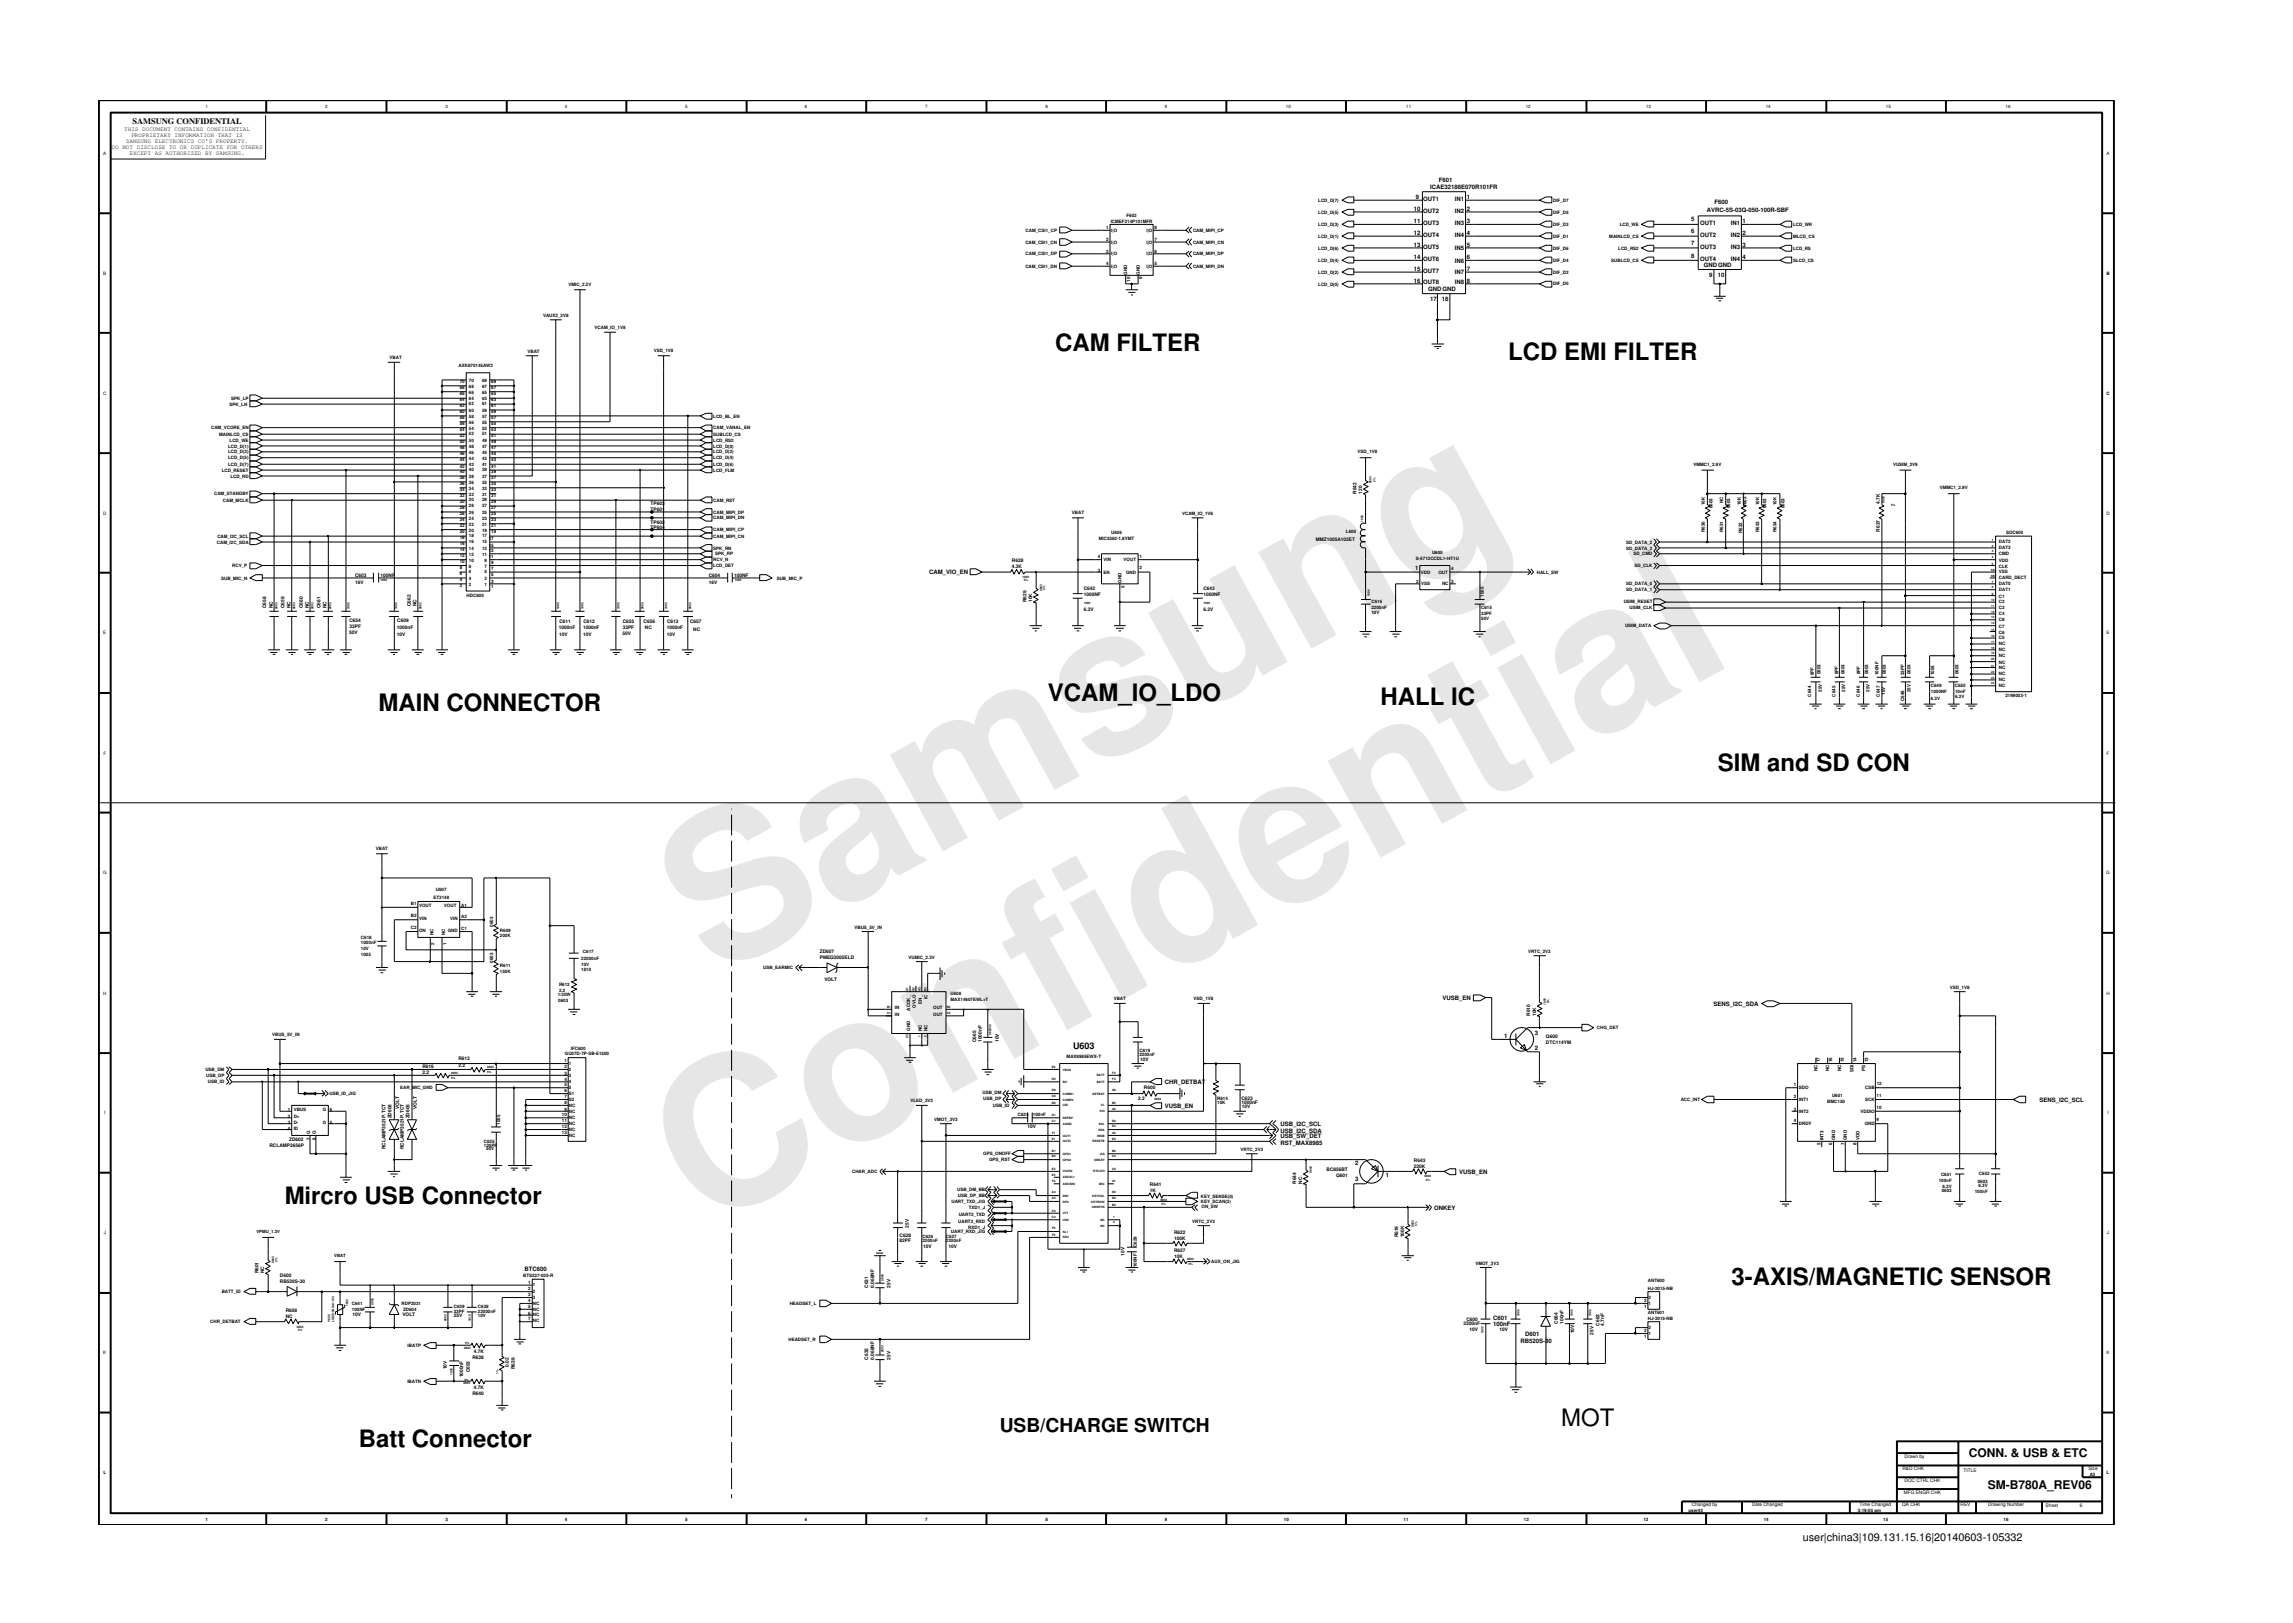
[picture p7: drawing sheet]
<svg xmlns="http://www.w3.org/2000/svg" width="297mm" height="210mm" viewBox="0 0 297 210" stroke-linecap="round" stroke-linejoin="round" font-family="sans-serif">
<defs><g id="words">
<g font-size="26.5" fill="#e6e6e6">
<text x="92.4" y="126.7" transform="rotate(-29 92.4 126.7)">Samsung</text>
<text x="91.1" y="159.4" transform="rotate(-29 91.1 159.4)">Confidential</text>
</g>
<g font-size="3.1">
<text x="136.7" y="45.5">CAM FILTER</text>
<text x="195.4" y="46.6">LCD EMI FILTER</text>
<text x="49" y="92.1">MAIN CONNECTOR</text>
<text x="135.7" y="90.8">VCAM_IO_LDO</text>
<text x="178.8" y="91.4">HALL IC</text>
<text x="222.5" y="99.9">SIM and SD CON</text>
<text x="36.9" y="156">Mircro USB Connector</text>
<text x="224.3" y="166.5">3-AXIS/MAGNETIC SENSOR</text>
<text x="202.2" y="184.7">MOT</text>
<text x="46.5" y="187.4">Batt Connector</text>
</g>
<text font-size="2.5" x="129.5" y="185.5">USB/CHARGE SWITCH</text>
<g font-size="1.6">
<text x="255.1" y="188.8">CONN. &amp; USB &amp; ETC</text>
<text x="257.5" y="192.9">SM-B780A_REV06</text>
</g>
<text font-size="1.4" x="233.5" y="199.7">user|china3|109.131.15.16|20140603-105332</text>
<text font-size="1.2" x="139" y="135.8">U603</text>
<text font-size="1.1" x="17.2" y="16.1">SAMSUNG CONFIDENTIAL</text>
<g font-size=".8">
<text x="16.1" y="17">THIS DOCUMENT CONTAINS CONFIDENTIAL</text>
<text x="17" y="17.8">PROPRIETARY INFORMATION THAT IS</text>
<text x="14.5" y="19.3">DO NOT DISCLOSE TO OR DUPLICATE FOR OTHERS</text>
<text x="16.3" y="18.5">SAMSUNG ELECTRONICS CO’S PROPERTY.</text>
<text x="16.8" y="20.1">EXCEPT AS AUTHORIZED BY SAMSUNG.</text>
<text x="186.4" y="23.6">F601</text>
<text x="183.2" y="28.9">11</text>
<text x="183.2" y="27.3">10</text>
<text x="183.4" y="25.8">9</text>
<text x="184.3" y="26">OUT1</text>
<text x="184.3" y="27.6">OUT2</text>
<text x="184.3" y="29.2">OUT3</text>
<text x="185.3" y="24.5">ICAE32188E070R101FR</text>
<text x="188.5" y="29.2">IN3</text>
<text x="188.5" y="26">IN1</text>
<text x="188.5" y="27.6">IN2</text>
<text x="190" y="25.8">1</text>
<text x="190" y="27.3">2</text>
<text x="190" y="28.9">3</text>
<text x="219.1" y="28.6">5</text>
<text x="220.2" y="29.2">OUT1</text>
<text x="221.1" y="27.4">AVRC-5S-03Q-050-100R-SBF</text>
<text x="222.1" y="26.5">F600</text>
<text x="224.2" y="29.2">IN1</text>
<text x="225.7" y="28.9">1</text>
<text x="183.2" y="30.4">12</text>
<text x="183.2" y="31.9">13</text>
<text x="183.2" y="33.6">14</text>
<text x="183.2" y="35.1">15</text>
<text x="184.3" y="30.7">OUT4</text>
<text x="184.3" y="32.2">OUT5</text>
<text x="184.3" y="33.8">OUT6</text>
<text x="184.3" y="35.4">OUT7</text>
<text x="188.5" y="30.7">IN4</text>
<text x="188.5" y="32.4">IN5</text>
<text x="188.5" y="34">IN6</text>
<text x="188.5" y="35.5">IN7</text>
<text x="190" y="30.4">4</text>
<text x="190" y="31.9">5</text>
<text x="190" y="33.6">6</text>
<text x="190" y="35.1">7</text>
<text x="219.1" y="30.2">6</text>
<text x="219.1" y="31.8">7</text>
<text x="219.1" y="33.4">8</text>
<text x="220.2" y="30.7">OUT2</text>
<text x="220.2" y="32.2">OUT3</text>
<text x="220.2" y="33.8">OUT4</text>
<text x="220.7" y="34.6">GND GND</text>
<text x="221.4" y="35.8">9</text>
<text x="222.5" y="35.8">10</text>
<text x="224.2" y="30.7">IN2</text>
<text x="224.2" y="32.2">IN3</text>
<text x="224.2" y="33.8">IN4</text>
<text x="225.7" y="30.4">2</text>
<text x="225.7" y="31.9">3</text>
<text x="225.7" y="33.6">4</text>
<text x="183.2" y="36.6">16</text>
<text x="184.3" y="36.8">OUT8</text>
<text x="185" y="37.7">GND GND</text>
<text x="185.3" y="39">17</text>
<text x="186.8" y="39">18</text>
<text x="188.5" y="36.8">IN8</text>
<text x="190" y="36.6">8</text>
<text x="120.4" y="74.4">CAM_VIO_EN</text>
<text x="183.3" y="73.9">1</text>
<text x="186.9" y="129.5">VUSB_EN</text>
<text x="222" y="130.3">SENS_I2C_SDA</text>
<text x="194.8" y="134.5">1</text>
<text x="198.8" y="134.1">3</text>
<text x="198.8" y="136.1">2</text>
<text x="150.9" y="143.5">VUSB_EN</text>
<text x="150.9" y="140.4">CHR_DETBAT</text>
<text x="264.2" y="142.7">SENS_I2C_SCL</text>
<text x="165.9" y="145.9">USB_I2C_SCL</text>
<text x="165.9" y="146.8">USB_I2C_SDA</text>
<text x="165.9" y="147.4">USB_SW_DET</text>
<text x="165.9" y="148.3">RST_MAX8985</text>
<text x="175.5" y="153">3</text>
<text x="175.5" y="151">2</text>
<text x="179.5" y="152.5">1</text>
<text x="189" y="152">VUSB_EN</text>
<text x="185.8" y="156.7">ONKEY</text>
<text x="67.9" y="164.6">BTC600</text>
<text x="193.4" y="171.7">100nF</text>
<text x="193.4" y="171">C601</text>
<text x="197" y="174">RB520S-30</text>
<text x="197.6" y="173.1">D601</text>
</g>
<g font-size=".6">
<text x="26.6" y="14">1</text>
<text x="42.1" y="14">2</text>
<text x="57.7" y="14">3</text>
<text x="73.2" y="14">4</text>
<text x="88.8" y="14">5</text>
<text x="104.3" y="14">6</text>
<text x="119.8" y="14">7</text>
<text x="135.4" y="14">8</text>
<text x="150.9" y="14">9</text>
<text x="166.6" y="14">10</text>
<text x="182.2" y="14">11</text>
<text x="197.7" y="14">12</text>
<text x="213.2" y="14">13</text>
<text x="228.7" y="14">14</text>
<text x="244.3" y="14">15</text>
<text x="259.8" y="14">16</text>
<text x="13.4" y="20.1">A</text>
<text x="272.9" y="20.1">A</text>
<text x="143.3" y="29.7">1</text>
<text x="143.9" y="28.9">ICMEF214P101MFR</text>
<text x="145.9" y="28.1">F602</text>
<text x="149.5" y="29.7">8</text>
<text x="170.8" y="26.2">LCD_D(7)</text>
<text x="170.8" y="27.7">LCD_D(5)</text>
<text x="170.8" y="29.2">LCD_D(3)</text>
<text x="201.2" y="26.1">DIF_D7</text>
<text x="201.2" y="29.3">DIF_D3</text>
<text x="201.2" y="27.7">DIF_D5</text>
<text x="209.8" y="29.2">LCD_WE</text>
<text x="232.3" y="29.3">LCD_WR</text>
<text x="13.4" y="35.6">B</text>
<text x="132.8" y="31.6">CAM_CSI1_CN</text>
<text x="132.8" y="34.7">CAM_CSI1_DN</text>
<text x="132.9" y="30">CAM_CSI1_CP</text>
<text x="132.9" y="33.1">CAM_CSI1_DP</text>
<text x="143.3" y="31.2">2</text>
<text x="143.3" y="32.8">3</text>
<text x="143.3" y="34.3">4</text>
<text x="144" y="30">I|O</text>
<text x="144" y="31.6">I|O</text>
<text x="144" y="33.1">I|O</text>
<text x="144" y="34.7">I|O</text>
<text x="146" y="35.6" transform="rotate(-90 146 35.6)">GND</text>
<text x="147.6" y="35.6" transform="rotate(-90 147.6 35.6)">GND</text>
<text x="148.5" y="34.7">I|O</text>
<text x="148.5" y="33.1">I|O</text>
<text x="148.5" y="31.6">I|O</text>
<text x="148.5" y="30">I|O</text>
<text x="149.5" y="34.3">5</text>
<text x="149.5" y="32.8">6</text>
<text x="149.5" y="31.2">7</text>
<text x="154.5" y="34.7">CAM_MIPI_DN</text>
<text x="154.5" y="33.1">CAM_MIPI_DP</text>
<text x="154.5" y="31.6">CAM_MIPI_CN</text>
<text x="154.5" y="30">CAM_MIPI_CP</text>
<text x="170.8" y="30.8">LCD_D(1)</text>
<text x="170.8" y="32.4">LCD_D(6)</text>
<text x="170.8" y="33.9">LCD_D(4)</text>
<text x="170.8" y="35.5">LCD_D(2)</text>
<text x="201.2" y="30.8">DIF_D1</text>
<text x="201.2" y="32.3">DIF_D6</text>
<text x="201.2" y="33.9">DIF_D4</text>
<text x="201.2" y="35.5">DIF_D2</text>
<text x="208.5" y="30.8">MAINLCD_CS</text>
<text x="208.7" y="33.9">SUBLCD_CS</text>
<text x="209.6" y="32.3">LCD_RS2</text>
<text x="232.3" y="32.3">LCD_RS</text>
<text x="232.3" y="30.8">MLCD_CS</text>
<text x="232.3" y="33.9">SLCD_CS</text>
<text x="272.9" y="35.6">B</text>
<text x="70.3" y="41">VAUX2_2V8</text>
<text x="73.6" y="37.1">VMIC_2.2V</text>
<text x="146.4" y="36.5" transform="rotate(-90 146.4 36.5)">10</text>
<text x="147.9" y="36.2" transform="rotate(-90 147.9 36.2)">9</text>
<text x="170.8" y="37">LCD_D(0)</text>
<text x="201.2" y="37">DIF_D0</text>
<text x="50.5" y="46.6">VBAT</text>
<text x="59.4" y="47.5">AXK870145AW2</text>
<text x="68.3" y="45.7">VBAT</text>
<text x="77" y="42.7">VCAM_IO_1V8</text>
<text x="84.7" y="45.5">VSD_1V8</text>
<text x="13.4" y="51.1">C</text>
<text x="29.7" y="52.6">SPK_LN</text>
<text x="29.9" y="51.8">SPK_LP</text>
<text x="59.5" y="49.6">70</text>
<text x="59.5" y="52">64</text>
<text x="59.5" y="51.2">66</text>
<text x="59.5" y="50.4">68</text>
<text x="59.5" y="53.5">60</text>
<text x="59.5" y="52.8">62</text>
<text x="60.7" y="49.5">70</text>
<text x="60.7" y="52.5">62</text>
<text x="60.7" y="51.8">64</text>
<text x="60.7" y="51">66</text>
<text x="60.7" y="50.2">68</text>
<text x="60.7" y="53.4">60</text>
<text x="62.5" y="50.2">67</text>
<text x="62.5" y="49.5">69</text>
<text x="62.5" y="53.4">59</text>
<text x="62.5" y="52.5">61</text>
<text x="62.5" y="51.8">63</text>
<text x="62.5" y="51">65</text>
<text x="63.6" y="52">63</text>
<text x="63.6" y="51.2">65</text>
<text x="63.6" y="50.4">67</text>
<text x="63.6" y="49.6">69</text>
<text x="63.6" y="53.5">59</text>
<text x="63.6" y="52.8">61</text>
<text x="272.9" y="51.1">C</text>
<text x="27.3" y="55.6">CAM_VCORE_EN</text>
<text x="28.4" y="56.5">MAINLCD_CS</text>
<text x="29.5" y="58">LCD_D(1)</text>
<text x="29.5" y="58.7">LCD_D(3)</text>
<text x="29.5" y="59.5">LCD_D(5)</text>
<text x="29.7" y="57.2">LCD_WE</text>
<text x="59.5" y="57.4">50</text>
<text x="59.5" y="56.7">52</text>
<text x="59.5" y="55.8">54</text>
<text x="59.5" y="55.1">56</text>
<text x="59.5" y="59.7">44</text>
<text x="59.5" y="54.3">58</text>
<text x="59.5" y="59">46</text>
<text x="59.5" y="58.2">48</text>
<text x="60.7" y="57.3">50</text>
<text x="60.7" y="56.4">52</text>
<text x="60.7" y="55.7">54</text>
<text x="60.7" y="54.9">56</text>
<text x="60.7" y="59.5">44</text>
<text x="60.7" y="58.8">46</text>
<text x="60.7" y="58">48</text>
<text x="60.7" y="54.1">58</text>
<text x="62.5" y="54.9">55</text>
<text x="62.5" y="54.1">57</text>
<text x="62.5" y="56.4">51</text>
<text x="62.5" y="55.7">53</text>
<text x="62.5" y="59.5">43</text>
<text x="62.5" y="58.8">45</text>
<text x="62.5" y="58">47</text>
<text x="62.5" y="57.3">49</text>
<text x="63.6" y="56.7">51</text>
<text x="63.6" y="55.8">53</text>
<text x="63.6" y="55.1">55</text>
<text x="63.6" y="59.7">43</text>
<text x="63.6" y="54.3">57</text>
<text x="63.6" y="59">45</text>
<text x="63.6" y="58.2">47</text>
<text x="63.6" y="57.4">49</text>
<text x="92.4" y="57.2">LCD_RS2</text>
<text x="92.4" y="58">LCD_D(0)</text>
<text x="92.4" y="58.7">LCD_D(2)</text>
<text x="92.4" y="59.5">LCD_D(4)</text>
<text x="92.4" y="56.5">SUBLCD_CS</text>
<text x="92.4" y="54.1">LCD_BL_EN</text>
<text x="92.4" y="55.6">CAM_VANAL_EN</text>
<text x="175.9" y="58.7">VSD_1V8</text>
<text x="27.7" y="64.2">CAM_STANDBY</text>
<text x="28.7" y="61.1">LCD_RESET</text>
<text x="28.9" y="65">CAM_MCLK</text>
<text x="29.5" y="60.4">LCD_D(7)</text>
<text x="29.8" y="61.9">LCD_RD</text>
<text x="59.5" y="60.6">42</text>
<text x="59.5" y="63.6">34</text>
<text x="59.5" y="62.9">36</text>
<text x="59.5" y="61.3">40</text>
<text x="59.5" y="66">28</text>
<text x="59.5" y="62.1">38</text>
<text x="59.5" y="65.2">30</text>
<text x="59.5" y="64.4">32</text>
<text x="60.7" y="60.3">42</text>
<text x="60.7" y="63.4">34</text>
<text x="60.7" y="62.7">36</text>
<text x="60.7" y="61.9">38</text>
<text x="60.7" y="61.1">40</text>
<text x="60.7" y="65.7">28</text>
<text x="60.7" y="65">30</text>
<text x="60.7" y="64.2">32</text>
<text x="62.5" y="60.3">41</text>
<text x="62.5" y="62.7">35</text>
<text x="62.5" y="61.9">37</text>
<text x="62.5" y="61.1">39</text>
<text x="62.5" y="65">29</text>
<text x="62.5" y="64.2">31</text>
<text x="62.5" y="63.4">33</text>
<text x="62.5" y="65.7">27</text>
<text x="63.6" y="60.6">41</text>
<text x="63.6" y="62.9">35</text>
<text x="63.6" y="65.2">29</text>
<text x="63.6" y="62.1">37</text>
<text x="63.6" y="61.3">39</text>
<text x="63.6" y="64.4">31</text>
<text x="63.6" y="63.6">33</text>
<text x="63.6" y="66">27</text>
<text x="84.3" y="65.5">TP603</text>
<text x="92.4" y="61.1">LCD_FLM</text>
<text x="92.4" y="60.4">LCD_D(6)</text>
<text x="92.4" y="65">CAM_RST</text>
<text x="175.7" y="64" transform="rotate(-90 175.7 64)">R642</text>
<text x="176.5" y="64" transform="rotate(-90 176.5 64)">120</text>
<text x="219.4" y="60.4">VMMC1_2.9V</text>
<text x="220.8" y="65.4" transform="rotate(-90 220.8 65.4)">10K</text>
<text x="221.9" y="65.8" transform="rotate(-90 221.9 65.8)">0603</text>
<text x="223.2" y="65.2" transform="rotate(-90 223.2 65.2)">NC</text>
<text x="224.1" y="65.8" transform="rotate(-90 224.1 65.8)">0603</text>
<text x="225.5" y="65.4" transform="rotate(-90 225.5 65.4)">10K</text>
<text x="226.3" y="65.7" transform="rotate(-90 226.3 65.7)">0603</text>
<text x="227.9" y="65.4" transform="rotate(-90 227.9 65.4)">10K</text>
<text x="228.8" y="65.8" transform="rotate(-90 228.8 65.8)">0603</text>
<text x="230.2" y="65.4" transform="rotate(-90 230.2 65.4)">10K</text>
<text x="231.2" y="65.8" transform="rotate(-90 231.2 65.8)">0603</text>
<text x="243.5" y="65.3" transform="rotate(-90 243.5 65.3)">4.7K</text>
<text x="245.2" y="60.4">VUSIM_2V9</text>
<text x="251.3" y="63.4">VMMC1_2.9V</text>
<text x="13.4" y="66.7">D</text>
<text x="28.1" y="70.4">CAM_I2C_SDA</text>
<text x="28.2" y="69.7">CAM_I2C_SCL</text>
<text x="59.5" y="71.4">14</text>
<text x="59.5" y="70.6">16</text>
<text x="59.5" y="69.9">18</text>
<text x="59.5" y="69">20</text>
<text x="59.5" y="68.3">22</text>
<text x="59.5" y="67.5">24</text>
<text x="59.5" y="66.7">26</text>
<text x="60.7" y="67.3">24</text>
<text x="60.7" y="66.6">26</text>
<text x="60.7" y="72">12</text>
<text x="60.7" y="71.2">14</text>
<text x="60.7" y="70.4">16</text>
<text x="60.7" y="69.6">18</text>
<text x="60.7" y="68.9">20</text>
<text x="60.7" y="68.1">22</text>
<text x="62.5" y="69.6">17</text>
<text x="62.5" y="68.9">19</text>
<text x="62.5" y="72">11</text>
<text x="62.5" y="68.1">21</text>
<text x="62.5" y="67.3">23</text>
<text x="62.5" y="66.6">25</text>
<text x="62.5" y="71.2">13</text>
<text x="62.5" y="70.4">15</text>
<text x="63.3" y="71.6">13</text>
<text x="63.3" y="70.8">15</text>
<text x="63.3" y="70">17</text>
<text x="63.6" y="69">19</text>
<text x="63.6" y="68.3">21</text>
<text x="63.6" y="67.5">23</text>
<text x="63.6" y="66.7">25</text>
<text x="84.3" y="67.8">TP602</text>
<text x="84.3" y="68.6">TP604</text>
<text x="84.3" y="66.2">TP601</text>
<text x="92.4" y="68.8">CAM_MIPI_CP</text>
<text x="92.4" y="69.7">CAM_MIPI_CN</text>
<text x="92.4" y="67.3">CAM_MIPI_DN</text>
<text x="92.4" y="66.5">CAM_MIPI_DP</text>
<text x="92.4" y="71.2">SPK_RN</text>
<text x="92.7" y="72">SPK_RP</text>
<text x="138.9" y="66.5">VBAT</text>
<text x="142.3" y="70">MIC5362-1.8YMT</text>
<text x="143.9" y="69.2">U606</text>
<text x="153.1" y="66.7">VCAM_IO_1V8</text>
<text x="170.5" y="70">MMZ1005A102ET</text>
<text x="174.4" y="69.1">L600</text>
<text x="185.5" y="71.8">U600</text>
<text x="210.7" y="70.4">SD_DATA_2</text>
<text x="210.7" y="71.2">SD_DATA_3</text>
<text x="211.6" y="72">SD_CMD</text>
<text x="220.8" y="68.9" transform="rotate(-90 220.8 68.9)">R630</text>
<text x="223.2" y="68.9" transform="rotate(-90 223.2 68.9)">R631</text>
<text x="225.7" y="69" transform="rotate(-90 225.7 69)">R632</text>
<text x="227.9" y="68.9" transform="rotate(-90 227.9 68.9)">R633</text>
<text x="230.2" y="68.9" transform="rotate(-90 230.2 68.9)">R634</text>
<text x="243.5" y="68.9" transform="rotate(-90 243.5 68.9)">R637</text>
<text x="258.9" y="71.9">CMD</text>
<text x="258.9" y="70.4">DAT2</text>
<text x="258.9" y="71.1">DAT3</text>
<text x="259.9" y="69.1">SOC600</text>
<text x="272.9" y="66.7">D</text>
<text x="28.7" y="75.1">SUB_MIC_N</text>
<text x="30.1" y="73.5">RCV_P</text>
<text x="46" y="74.7">C603</text>
<text x="46" y="75.6">16V</text>
<text x="49.3" y="74.7">100NF</text>
<text x="59.5" y="73.7">8</text>
<text x="59.5" y="75.3">4</text>
<text x="59.5" y="72.2">12</text>
<text x="59.5" y="76.1">2</text>
<text x="59.5" y="72.9">10</text>
<text x="59.5" y="74.5">6</text>
<text x="60.4" y="77.3">HDC600</text>
<text x="60.7" y="73.5">8</text>
<text x="60.7" y="75.1">4</text>
<text x="60.7" y="75.9">2</text>
<text x="60.7" y="72.8">10</text>
<text x="60.7" y="74.3">6</text>
<text x="62.8" y="72.8">9</text>
<text x="62.8" y="75.9">1</text>
<text x="62.8" y="74.3">5</text>
<text x="62.8" y="75.1">3</text>
<text x="62.8" y="73.5">7</text>
<text x="63.3" y="72.3">11</text>
<text x="63.6" y="73.1">9</text>
<text x="63.6" y="74.6">5</text>
<text x="63.6" y="75.5">3</text>
<text x="63.6" y="76.2">1</text>
<text x="63.6" y="73.9">7</text>
<text x="91.8" y="74.7">C604</text>
<text x="91.8" y="75.6">16V</text>
<text x="92.4" y="73.5">LCD_DET</text>
<text x="92.4" y="72.7">RCV_N</text>
<text x="95.1" y="74.7">100NF</text>
<text x="100.6" y="75.1">SUB_MIC_P</text>
<text x="131.1" y="73.6">4.3K</text>
<text x="131.1" y="72.8">R628</text>
<text x="140.4" y="77.2">1000NF</text>
<text x="140.4" y="76.4">C642</text>
<text x="142.2" y="72.3">4</text>
<text x="142.2" y="74.1">3</text>
<text x="142.9" y="72.7">VIN</text>
<text x="142.9" y="74.3">EN</text>
<text x="145.3" y="75.5" transform="rotate(-90 145.3 75.5)">GND</text>
<text x="145.6" y="72.7">VOUT</text>
<text x="145.7" y="76.1" transform="rotate(-90 145.7 76.1)">5</text>
<text x="145.9" y="74.3">GND</text>
<text x="147.6" y="72.3">1</text>
<text x="147.6" y="73.7">2</text>
<text x="155.9" y="77.2">1000NF</text>
<text x="155.9" y="76.4">C643</text>
<text x="183.4" y="72.6">S-5712CCDL1-I4T1U</text>
<text x="183.4" y="75.5">2</text>
<text x="184" y="74.3">VDD</text>
<text x="184.1" y="75.8">VSS</text>
<text x="186.3" y="74.3">OUT</text>
<text x="186.8" y="75.8">NC</text>
<text x="188" y="75.5">3</text>
<text x="188" y="73.9">4</text>
<text x="192.2" y="77.3" transform="rotate(-90 192.2 77.3)">1005</text>
<text x="199.1" y="74.3">HALL_SW</text>
<text x="210.7" y="76.6">SD_DATA_1</text>
<text x="210.7" y="75.8">SD_DATA_0</text>
<text x="211.7" y="73.5">SD_CLK</text>
<text x="258.9" y="74.3">VSS</text>
<text x="258.9" y="72.8">VDD</text>
<text x="258.9" y="75">CARD_DECT</text>
<text x="258.9" y="73.5">CLK</text>
<text x="258.9" y="75.8">DAT0</text>
<text x="258.9" y="76.6">DAT1</text>
<text x="258.9" y="77.4">C1</text>
<text x="13.4" y="82.2">E</text>
<text x="34.5" y="78.8" transform="rotate(-90 34.5 78.8)">C658</text>
<text x="35.3" y="78.8" transform="rotate(-90 35.3 78.8)">NC</text>
<text x="36.9" y="78.8" transform="rotate(-90 36.9 78.8)">C659</text>
<text x="37.6" y="78.8" transform="rotate(-90 37.6 78.8)">NC</text>
<text x="39.2" y="78.8" transform="rotate(-90 39.2 78.8)">C660</text>
<text x="40" y="78.8" transform="rotate(-90 40 78.8)">NC</text>
<text x="41.5" y="78.8" transform="rotate(-90 41.5 78.8)">C661</text>
<text x="42.3" y="78.8" transform="rotate(-90 42.3 78.8)">NC</text>
<text x="45.2" y="82.1">50V</text>
<text x="45.3" y="81.3">33PF</text>
<text x="45.3" y="80.6">C654</text>
<text x="51.4" y="81.4">1000nF</text>
<text x="51.4" y="82.4">10V</text>
<text x="51.5" y="80.6">C609</text>
<text x="53.2" y="78.5" transform="rotate(-90 53.2 78.5)">C662</text>
<text x="54" y="78.5" transform="rotate(-90 54 78.5)">NC</text>
<text x="72.4" y="81.4">1000nF</text>
<text x="72.4" y="82.4">10V</text>
<text x="72.5" y="80.8">C611</text>
<text x="75.5" y="81.4">1000nF</text>
<text x="75.6" y="82.4">10V</text>
<text x="75.6" y="80.8">C612</text>
<text x="80.6" y="82.3">50V</text>
<text x="80.7" y="80.8">C655</text>
<text x="80.7" y="81.5">33PF</text>
<text x="83.4" y="80.8">C656</text>
<text x="83.5" y="81.5">NC</text>
<text x="86.4" y="81.4">1000nF</text>
<text x="86.4" y="82.4">10V</text>
<text x="86.4" y="80.8">C613</text>
<text x="89.4" y="80.8">C657</text>
<text x="89.8" y="81.8">NC</text>
<text x="133" y="78" transform="rotate(-90 133 78)">R629</text>
<text x="133.7" y="78" transform="rotate(-90 133.7 78)">10K</text>
<text x="140.4" y="79.1">6.3V</text>
<text x="155.9" y="79.1">6.3V</text>
<text x="177.7" y="78.2">C616</text>
<text x="177.7" y="78.9">2200nF</text>
<text x="177.7" y="79.5">10V</text>
<text x="191.9" y="79.7">33PF</text>
<text x="191.9" y="80.3">50V</text>
<text x="191.9" y="78.9">C615</text>
<text x="210.3" y="78.2">USIM_RESET</text>
<text x="210.5" y="81.3">USIM_DATA</text>
<text x="211.1" y="78.9">USIM_CLK</text>
<text x="258.9" y="83.6">NC</text>
<text x="258.9" y="78.2">C2</text>
<text x="258.9" y="78.9">C3</text>
<text x="258.9" y="79.7">C4</text>
<text x="258.9" y="82.8">C5</text>
<text x="258.9" y="82.1">C6</text>
<text x="258.9" y="81.3">C7</text>
<text x="258.9" y="80.5">C8</text>
<text x="272.9" y="82.2">E</text>
<text x="235" y="87.5" transform="rotate(-90 235 87.5)">8PF</text>
<text x="235.8" y="87.3" transform="rotate(-90 235.8 87.3)">0603</text>
<text x="236" y="89.6" transform="rotate(-90 236 89.6)">25V</text>
<text x="238.1" y="87.3" transform="rotate(-90 238.1 87.3)">8PF</text>
<text x="239" y="87.3" transform="rotate(-90 239 87.3)">0603</text>
<text x="239" y="89.6" transform="rotate(-90 239 89.6)">25V</text>
<text x="241" y="87.3" transform="rotate(-90 241 87.3)">8PF</text>
<text x="242" y="87.3" transform="rotate(-90 242 87.3)">0603</text>
<text x="242.2" y="89.6" transform="rotate(-90 242.2 89.6)">25V</text>
<text x="243.4" y="87.5" transform="rotate(-90 243.4 87.5)">100NF</text>
<text x="244.3" y="87.3" transform="rotate(-90 244.3 87.3)">0603</text>
<text x="246.7" y="87.5" transform="rotate(-90 246.7 87.5)">33PF</text>
<text x="247.5" y="89.7" transform="rotate(-90 247.5 89.7)">25V</text>
<text x="247.5" y="87.3" transform="rotate(-90 247.5 87.3)">0603</text>
<text x="250.1" y="89">C649</text>
<text x="250.1" y="89.8">1000NF</text>
<text x="250.6" y="87.5" transform="rotate(-90 250.6 87.5)">1005</text>
<text x="253.2" y="89">C650</text>
<text x="253.3" y="89.8">10nF</text>
<text x="253.7" y="87.3" transform="rotate(-90 253.7 87.3)">0603</text>
<text x="258.9" y="84.4">NC</text>
<text x="258.9" y="85.1">NC</text>
<text x="258.9" y="86">NC</text>
<text x="258.9" y="86.7">NC</text>
<text x="258.9" y="87.5">NC</text>
<text x="258.9" y="88.3">NC</text>
<text x="258.9" y="89">NC</text>
<text x="234.6" y="90.2" transform="rotate(-90 234.6 90.2)">C644</text>
<text x="237.8" y="90.2" transform="rotate(-90 237.8 90.2)">C645</text>
<text x="240.9" y="90.2" transform="rotate(-90 240.9 90.2)">C646</text>
<text x="243.5" y="90.2" transform="rotate(-90 243.5 90.2)">C647</text>
<text x="244.2" y="90" transform="rotate(-90 244.2 90)">10V</text>
<text x="246.7" y="90.8" transform="rotate(-90 246.7 90.8)">C648</text>
<text x="250.1" y="90.6">6.3V</text>
<text x="253.3" y="90.5">6.3V</text>
<text x="259.8" y="90.3">2199003-1</text>
<text x="13.4" y="97.8">F</text>
<text x="272.9" y="97.8">F</text>
<text x="13.3" y="113.3">G</text>
<text x="48.7" y="110.1">VBAT</text>
<text x="272.9" y="113.3">G</text>
<text x="53.2" y="118.8">B2</text>
<text x="53.2" y="117.3">B1</text>
<text x="54.3" y="119.2">VIN</text>
<text x="54.3" y="117.5">VOUT</text>
<text x="56.2" y="116.4">ET3148</text>
<text x="56.5" y="115.4">U607</text>
<text x="57.5" y="117.5">VOUT</text>
<text x="58.3" y="119.2">VIN</text>
<text x="59.7" y="119">A2</text>
<text x="59.7" y="117.5">A1</text>
<text x="46.8" y="121.7">C618</text>
<text x="46.8" y="122.3">1000nF</text>
<text x="46.8" y="123">10V</text>
<text x="46.8" y="123.8">1005</text>
<text x="53.2" y="120.3">C2</text>
<text x="54.3" y="120.7">ON</text>
<text x="56.2" y="121.2" transform="rotate(-90 56.2 121.2)">NC</text>
<text x="56.2" y="122.4" transform="rotate(-90 56.2 122.4)">2</text>
<text x="57.7" y="121.2" transform="rotate(-90 57.7 121.2)">NC</text>
<text x="57.9" y="122.4" transform="rotate(-90 57.9 122.4)">1</text>
<text x="58" y="120.7">GND</text>
<text x="59.7" y="120.5">C1</text>
<text x="63.9" y="124.7" transform="rotate(-90 63.9 124.7)">0603</text>
<text x="63.9" y="120.1" transform="rotate(-90 63.9 120.1)">0603</text>
<text x="64.8" y="125.3">R611</text>
<text x="64.8" y="121.4">200K</text>
<text x="64.8" y="120.7">R609</text>
<text x="75.3" y="125.8">1810</text>
<text x="75.3" y="124.4">22000nF</text>
<text x="75.3" y="125.2">10V</text>
<text x="75.5" y="123.5">C617</text>
<text x="98.9" y="125.5">USB_EARMIC</text>
<text x="106.2" y="124.2">PMEG3005ELD</text>
<text x="106.2" y="123.5">ZD607</text>
<text x="110.7" y="120.3">VBUS_5V_IN</text>
<text x="117.7" y="124.2">VUMIC_2.2V</text>
<text x="197.9" y="123.4">VRTC_2V3</text>
<text x="13.4" y="128.8">H</text>
<text x="64.8" y="126.1">150K</text>
<text x="72.3" y="129.1">1/20W</text>
<text x="72.3" y="129.8">0603</text>
<text x="72.4" y="128.5">2.2</text>
<text x="72.4" y="127.7">R612</text>
<text x="106.8" y="127">VOLT</text>
<text x="115.9" y="130.8">IN</text>
<text x="115.9" y="131.6">IN</text>
<text x="117.9" y="130.9" transform="rotate(-90 117.9 130.9)">ACOK_</text>
<text x="118.6" y="130.5" transform="rotate(-90 118.6 130.5)">OVLO</text>
<text x="119.4" y="130" transform="rotate(-90 119.4 130)">EN_</text>
<text x="120.2" y="129.5" transform="rotate(-90 120.2 129.5)">IC</text>
<text x="120.9" y="130.8">OUT</text>
<text x="120.9" y="131.6">OUT</text>
<text x="123.1" y="129.7">MAX14607EWL+T</text>
<text x="123.1" y="128.9">U608</text>
<text x="144.3" y="129.6">VBAT</text>
<text x="154.6" y="129.6">VSD_1V8</text>
<text x="198.2" y="131.6" transform="rotate(-90 198.2 131.6)">R610</text>
<text x="199" y="131.6" transform="rotate(-90 199 131.6)">10K</text>
<text x="252.6" y="128.1">VSD_1V8</text>
<text x="272.9" y="128.8">H</text>
<text x="35.2" y="134.3">VBUS_5V_IN</text>
<text x="59.4" y="137.4">R613</text>
<text x="73.1" y="137.6">1</text>
<text x="73.2" y="136.7">GU07D-7P-SB-E1500</text>
<text x="73.7" y="138">1</text>
<text x="73.9" y="136.1">IFC600</text>
<text x="117.9" y="133.5" transform="rotate(-90 117.9 133.5)">GND</text>
<text x="119.4" y="133.5" transform="rotate(-90 119.4 133.5)">NC</text>
<text x="120.2" y="133.5" transform="rotate(-90 120.2 133.5)">NC</text>
<text x="126.4" y="135" transform="rotate(-90 126.4 135)">C665</text>
<text x="127.2" y="135" transform="rotate(-90 127.2 135)">1000nF</text>
<text x="129.4" y="135" transform="rotate(-90 129.4 135)">10V</text>
<text x="138.2" y="137.1">MAX8985EWX-T</text>
<text x="147.6" y="136.8">2200nF</text>
<text x="147.6" y="136.3">C619</text>
<text x="147.7" y="137.5">10V</text>
<text x="200.3" y="134.5">Q600</text>
<text x="200.3" y="135.2">DTC114YM</text>
<text x="206.9" y="133.3">CHG_DET</text>
<text x="235.7" y="137.6" transform="rotate(-90 235.7 137.6)">17</text>
<text x="237.3" y="137.6" transform="rotate(-90 237.3 137.6)">16</text>
<text x="238.9" y="137.6" transform="rotate(-90 238.9 137.6)">15</text>
<text x="240.5" y="137.6" transform="rotate(-90 240.5 137.6)">14</text>
<text x="242" y="137.6" transform="rotate(-90 242 137.6)">13</text>
<text x="26.6" y="138.8">USB_DM</text>
<text x="26.7" y="139.5">USB_DP</text>
<text x="26.9" y="140.4">USB_ID</text>
<text x="37.3" y="144">1</text>
<text x="38" y="144">VBUS</text>
<text x="41.8" y="144">G</text>
<text x="42.7" y="141.9">USB_ID_JIG</text>
<text x="42.7" y="144">6</text>
<text x="51.7" y="143.7" transform="rotate(-90 51.7 143.7)">VOLT</text>
<text x="51.8" y="141.1">EAR_MIC_GND</text>
<text x="54" y="143.7" transform="rotate(-90 54 143.7)">VOLT</text>
<text x="54.7" y="139.1">2.2</text>
<text x="54.7" y="138.4">R616</text>
<text x="59.4" y="138.2">2.2</text>
<text x="73.1" y="141.5">6</text>
<text x="73.1" y="142.3">7</text>
<text x="73.1" y="140">4</text>
<text x="73.1" y="140.7">5</text>
<text x="73.1" y="143">8</text>
<text x="73.1" y="143.9">9</text>
<text x="73.1" y="138.4">2</text>
<text x="73.1" y="139.2">3</text>
<text x="73.7" y="141.9">S1</text>
<text x="73.7" y="142.6">S2</text>
<text x="73.7" y="140.4">4</text>
<text x="73.7" y="141.1">5</text>
<text x="73.7" y="143.4">NC</text>
<text x="73.7" y="138.8">2</text>
<text x="73.7" y="139.5">3</text>
<text x="118" y="142.8">VLED_3V3</text>
<text x="127.3" y="141.7">USB_DM</text>
<text x="127.4" y="142.4">USB_DP</text>
<text x="128.6" y="143.4">USB_ID</text>
<text x="147.4" y="142.4">2.2</text>
<text x="148.2" y="141.1">R600</text>
<text x="157.7" y="142.4">R614</text>
<text x="157.7" y="143">10K</text>
<text x="160.8" y="142.4">C623</text>
<text x="160.8" y="143">1000nF</text>
<text x="160.9" y="143.5">10V</text>
<text x="217.7" y="142.6">ACC_INT</text>
<text x="232.4" y="142.3">2</text>
<text x="232.4" y="143.9">3</text>
<text x="232.4" y="140.7">1</text>
<text x="233" y="142.6">INT1</text>
<text x="233" y="141.1">SDO</text>
<text x="235.4" y="138.8" transform="rotate(-90 235.4 138.8)">NC</text>
<text x="236.7" y="142.9">BMC150</text>
<text x="237" y="138.8" transform="rotate(-90 237 138.8)">NC</text>
<text x="237.3" y="142.1">U601</text>
<text x="238.5" y="138.8" transform="rotate(-90 238.5 138.8)">NC</text>
<text x="240.1" y="138.9" transform="rotate(-90 240.1 138.9)">SDI</text>
<text x="241.6" y="142.6">SCK</text>
<text x="241.6" y="141.1">CSB</text>
<text x="241.6" y="138.7" transform="rotate(-90 241.6 138.7)">PS</text>
<text x="243.1" y="142.1">11</text>
<text x="243.1" y="143.6">10</text>
<text x="243.1" y="140.6">12</text>
<text x="13.5" y="144.3">I</text>
<text x="34.9" y="148.6">RCLAMP2656P</text>
<text x="37.3" y="146.3">4</text>
<text x="37.3" y="144.8">2</text>
<text x="37.3" y="145.6">3</text>
<text x="37.5" y="147.9">ZD602</text>
<text x="38" y="146.3">ID</text>
<text x="38" y="144.8">D+</text>
<text x="38" y="145.6">D-</text>
<text x="40.2" y="147.7" transform="rotate(-90 40.2 147.7)">7</text>
<text x="40.2" y="146.9" transform="rotate(-90 40.2 146.9)">G</text>
<text x="40.9" y="147.7" transform="rotate(-90 40.9 147.7)">8</text>
<text x="40.9" y="146.9" transform="rotate(-90 40.9 146.9)">G</text>
<text x="41.8" y="145.6">G</text>
<text x="42.7" y="145.6">5</text>
<text x="49.9" y="148.9" transform="rotate(-90 49.9 148.9)">RCLAMP3521P.TCT</text>
<text x="50.7" y="144.9" transform="rotate(-90 50.7 144.9)">ZD606</text>
<text x="52.3" y="148.9" transform="rotate(-90 52.3 148.9)">RCLAMP3521P.TCT</text>
<text x="53.1" y="144.9" transform="rotate(-90 53.1 144.9)">ZD605</text>
<text x="62.7" y="148.6">120PF</text>
<text x="62.7" y="148.1">C625</text>
<text x="63" y="149">50V</text>
<text x="64.8" y="145.7" transform="rotate(-90 64.8 145.7)">1005</text>
<text x="72.8" y="144.6">10</text>
<text x="72.8" y="145.4">11</text>
<text x="72.8" y="146.2">12</text>
<text x="72.8" y="146.9">13</text>
<text x="73.7" y="144.2">NC</text>
<text x="73.7" y="145">NC</text>
<text x="73.7" y="145.8">NC</text>
<text x="73.7" y="146.5">NC</text>
<text x="73.7" y="147.3">NC</text>
<text x="121" y="145.2">VMOT_3V3</text>
<text x="127.4" y="149.7">GPS_ONOFF</text>
<text x="131.9" y="144.6">C624</text>
<text x="133.1" y="146.2">10V</text>
<text x="133.8" y="144.6">100nF</text>
<text x="160.7" y="149.1">VRTC_2V3</text>
<text x="232.4" y="145.4">4</text>
<text x="233" y="144.2">INT2</text>
<text x="233" y="145.8">DRDY</text>
<text x="235.8" y="148.3" transform="rotate(-90 235.8 148.3)">5</text>
<text x="236.2" y="147.7" transform="rotate(-90 236.2 147.7)">INT3</text>
<text x="237.3" y="148.3" transform="rotate(-90 237.3 148.3)">6</text>
<text x="237.7" y="147.7" transform="rotate(-90 237.7 147.7)">GND</text>
<text x="239" y="148.3" transform="rotate(-90 239 148.3)">7</text>
<text x="239.3" y="147.7" transform="rotate(-90 239.3 147.7)">GND</text>
<text x="240.5" y="148.3" transform="rotate(-90 240.5 148.3)">8</text>
<text x="240.9" y="147.7" transform="rotate(-90 240.9 147.7)">VDD</text>
<text x="241" y="144.2">VDDIO</text>
<text x="241.6" y="145.8">GND</text>
<text x="243.1" y="145.2">9</text>
<text x="273" y="144.3">I</text>
<text x="110.4" y="152">CHAR_ADC</text>
<text x="123.3" y="155.9">UART_TXD_JIG</text>
<text x="124" y="154.3">USB_DM_BB</text>
<text x="124.1" y="155.1">USB_DP_BB</text>
<text x="128.1" y="150.4">GPS_RST</text>
<text x="149" y="153.6">R641</text>
<text x="149" y="154.4">1K</text>
<text x="155.6" y="155.2">KEY_SENSE(0)</text>
<text x="155.6" y="155.9">KEY_SCAN(3)</text>
<text x="167.9" y="153.4" transform="rotate(-90 167.9 153.4)">R644</text>
<text x="168.7" y="153.4" transform="rotate(-90 168.7 153.4)">NC</text>
<text x="171.8" y="151.6">BC856BT</text>
<text x="173.1" y="152.5">Q601</text>
<text x="183.2" y="150.5">R643</text>
<text x="183.2" y="151.3">220K</text>
<text x="251.2" y="153.1">100nF</text>
<text x="251.5" y="152.3">C651</text>
<text x="251.5" y="154.5">0603</text>
<text x="251.6" y="153.9">6.3V</text>
<text x="255.8" y="154.5">100nF</text>
<text x="256.2" y="153.2">0603</text>
<text x="256.3" y="153.8">6.3V</text>
<text x="256.4" y="152.2">C652</text>
<text x="13.4" y="159.9">J</text>
<text x="33.2" y="159.8">VPMU_1.3V</text>
<text x="116.5" y="160.9">82PF</text>
<text x="116.5" y="160.3">C628</text>
<text x="117.7" y="159" transform="rotate(-90 117.7 159)">25V</text>
<text x="119.5" y="160.9">2200nF</text>
<text x="119.5" y="160.4">C626</text>
<text x="119.6" y="161.7">10V</text>
<text x="122.5" y="160.4">C627</text>
<text x="122.5" y="160.9">2200nF</text>
<text x="122.9" y="161.7">10V</text>
<text x="123.2" y="159.8">UART_RXD_JIG</text>
<text x="124.1" y="158.4">UART2_RXD</text>
<text x="124.2" y="157.6">UART2_TXD</text>
<text x="125.4" y="159.2">RXD1_J</text>
<text x="125.5" y="156.7">TXD1_J</text>
<text x="147.3" y="161.5" transform="rotate(-90 147.3 161.5)">C629</text>
<text x="152.1" y="160.6">100K</text>
<text x="152.1" y="159.9">R622</text>
<text x="154.4" y="158.4">VRTC_2V3</text>
<text x="155.6" y="156.5">ON_SW</text>
<text x="181.1" y="160.3" transform="rotate(-90 181.1 160.3)">R619</text>
<text x="181.9" y="160.3" transform="rotate(-90 181.9 160.3)">100K</text>
<text x="272.9" y="159.9">J</text>
<text x="28.7" y="167.5">BATT_ID</text>
<text x="33.5" y="165" transform="rotate(-90 33.5 165)">R601</text>
<text x="34.2" y="165" transform="rotate(-90 34.2 165)">NC</text>
<text x="36.3" y="165.5">D600</text>
<text x="36.3" y="166.2">RB520S-30</text>
<text x="43.3" y="162.9">VBAT</text>
<text x="67.8" y="165.4">BTS237-025-R</text>
<text x="68.4" y="166.4">1</text>
<text x="68.4" y="167.2">2</text>
<text x="68.4" y="167.9">3</text>
<text x="69" y="166.7">1</text>
<text x="69" y="167.5">2</text>
<text x="112.5" y="166.8" transform="rotate(-90 112.5 166.8)">C631</text>
<text x="113.2" y="166.8" transform="rotate(-90 113.2 166.8)">0.068NF</text>
<text x="115.3" y="166.8" transform="rotate(-90 115.3 166.8)">25V</text>
<text x="145.7" y="162.7" transform="rotate(-90 145.7 162.7)">10V</text>
<text x="147.3" y="164.2" transform="rotate(-90 147.3 164.2)">100NF</text>
<text x="152.1" y="162.9">10K</text>
<text x="152.1" y="162.2">R627</text>
<text x="156.9" y="163.6">AUX_ON_JIG</text>
<text x="191.1" y="163.8">VMOT_3V3</text>
<text x="213.5" y="166.1">ANT600</text>
<text x="213.5" y="167.2">HJ-2015-NB</text>
<text x="27.2" y="171.4">CHR_DETBAT</text>
<text x="37" y="170.7">NC</text>
<text x="37" y="170">R608</text>
<text x="45.6" y="169.8">100NF</text>
<text x="45.6" y="169">C641</text>
<text x="45.7" y="170.5">10V</text>
<text x="52" y="169.1">RDP2031</text>
<text x="52.1" y="170.5">VOLT</text>
<text x="52.2" y="169.9">ZD604</text>
<text x="58.8" y="170">33PF</text>
<text x="58.8" y="170.6">25V</text>
<text x="58.8" y="169.4">C639</text>
<text x="61.9" y="170">22000nF</text>
<text x="61.9" y="169.4">C638</text>
<text x="61.9" y="170.6">10V</text>
<text x="68.4" y="171.1">7</text>
<text x="68.4" y="168.7">4</text>
<text x="68.4" y="169.4">5</text>
<text x="68.4" y="170.3">6</text>
<text x="69" y="171.3">NC</text>
<text x="69" y="168.3">3</text>
<text x="69" y="169">NC</text>
<text x="69" y="169.8">NC</text>
<text x="69" y="170.5">NC</text>
<text x="102.1" y="173.7">HEADSET_R</text>
<text x="102.3" y="169.1">HEADSET_L</text>
<text x="189.6" y="171.7">2200nF</text>
<text x="190" y="171.1">C600</text>
<text x="190.4" y="172.4">10V</text>
<text x="194.2" y="172.4">10V</text>
<text x="201.8" y="171.5" transform="rotate(-90 201.8 171.5)">C664</text>
<text x="202.6" y="171.5" transform="rotate(-90 202.6 171.5)">100nF</text>
<text x="203.9" y="172.7" transform="rotate(-90 203.9 172.7)">10V</text>
<text x="206.4" y="172.9" transform="rotate(-90 206.4 172.9)">25V</text>
<text x="207.2" y="171.7" transform="rotate(-90 207.2 171.7)">C663</text>
<text x="207.8" y="171.7" transform="rotate(-90 207.8 171.7)">4.7nF</text>
<text x="213" y="172.6">2</text>
<text x="213" y="169.4">1</text>
<text x="213" y="168.7">2</text>
<text x="213" y="173.3">1</text>
<text x="213.5" y="171.1">HJ-2015-NB</text>
<text x="213.5" y="170.2">ANT601</text>
<text x="213.6" y="172.2">2</text>
<text x="213.6" y="169.1">1</text>
<text x="213.6" y="168.3">2</text>
<text x="213.6" y="173">1</text>
<text x="13.4" y="175.4">K</text>
<text x="52.8" y="179.1">IBATN</text>
<text x="52.8" y="174.5">IBATP</text>
<text x="57.9" y="177.4" transform="rotate(-90 57.9 177.4)">10V</text>
<text x="60" y="178.4" transform="rotate(-90 60 178.4)">1000nF</text>
<text x="60.9" y="177.8" transform="rotate(-90 60.9 177.8)">C653</text>
<text x="61.2" y="176">R638</text>
<text x="61.4" y="179.9">4.7K</text>
<text x="61.4" y="175.2">4.7K</text>
<text x="65.9" y="177.1" transform="rotate(-90 65.9 177.1)">0.02</text>
<text x="66.7" y="177.4" transform="rotate(-90 66.7 177.4)">R639</text>
<text x="112.5" y="176.1" transform="rotate(-90 112.5 176.1)">C635</text>
<text x="113.2" y="176.1" transform="rotate(-90 113.2 176.1)">0.068NF</text>
<text x="115.3" y="176.1" transform="rotate(-90 115.3 176.1)">25V</text>
<text x="272.9" y="175.4">K</text>
<text x="61.2" y="180.7">R640</text>
<text x="13.4" y="191">L</text>
<text x="246.4" y="190.4">R&amp;D CHK</text>
<text x="246.7" y="188.9">Drawn by</text>
<text x="254.4" y="190.7">TITLE</text>
<text x="270.5" y="190.4">Size</text>
<text x="270.7" y="191.2">A3</text>
<text x="272.9" y="191">L</text>
<text x="26.6" y="197">1</text>
<text x="42.1" y="197">2</text>
<text x="57.7" y="197">3</text>
<text x="73.2" y="197">4</text>
<text x="88.8" y="197">5</text>
<text x="104.3" y="197">6</text>
<text x="119.8" y="197">7</text>
<text x="135.4" y="197">8</text>
<text x="150.9" y="197">9</text>
<text x="166.3" y="197">10</text>
<text x="181.8" y="197">11</text>
<text x="197.4" y="197">12</text>
<text x="212.9" y="197">13</text>
<text x="218.7" y="195.9">user43</text>
<text x="219.2" y="195.1">Changed by</text>
<text x="227" y="195.1">Date Changed</text>
<text x="228.5" y="197">14</text>
<text x="240.7" y="195.9">3:19:05 pm</text>
<text x="240.9" y="195.1">Time Changed</text>
<text x="244" y="197">15</text>
<text x="246.4" y="195.1">QA CHK</text>
<text x="246.6" y="193.6">MFG ENGR CHK</text>
<text x="246.7" y="192">DOC CTRL CHK</text>
<text x="254" y="195.1">REV</text>
<text x="257.5" y="195.1">Drawing Number</text>
<text x="259.5" y="197">16</text>
<text x="265" y="195.2">Sheet</text>
<text x="269.4" y="195.2">6</text>
</g>
<g font-size=".4">
<text x="177.7" y="62.6" transform="rotate(-90 177.7 62.6)">0603</text>
<text x="178.2" y="62.4" transform="rotate(-90 178.2 62.4)">5%</text>
<text x="244.1" y="65.1" transform="rotate(-90 244.1 65.1)">0603</text>
<text x="245" y="65.6">5%</text>
<text x="176.6" y="67.6" transform="rotate(-90 176.6 67.6)">1005</text>
<text x="258" y="71.6">3</text>
<text x="258" y="70">1</text>
<text x="258" y="70.8">2</text>
<text x="49.3" y="75.3">1005</text>
<text x="95.2" y="75.3">1005</text>
<text x="132.4" y="74.9">1005</text>
<text x="132.6" y="75.3">5%</text>
<text x="135" y="76.6" transform="rotate(-90 135 76.6)">0603</text>
<text x="135.4" y="76.4" transform="rotate(-90 135.4 76.4)">5%</text>
<text x="177.4" y="77.3" transform="rotate(-90 177.4 77.3)">1005</text>
<text x="257.9" y="73.9">6A</text>
<text x="257.9" y="74.7">6B</text>
<text x="257.9" y="77.8">10</text>
<text x="258" y="72.3">4</text>
<text x="258" y="73.2">5</text>
<text x="258" y="75.5">7</text>
<text x="258" y="76.2">8</text>
<text x="258" y="77.1">9</text>
<text x="36" y="78.9" transform="rotate(-90 36 78.9)">0603</text>
<text x="38.2" y="78.9" transform="rotate(-90 38.2 78.9)">0603</text>
<text x="40.6" y="78.9" transform="rotate(-90 40.6 78.9)">0603</text>
<text x="42.9" y="78.9" transform="rotate(-90 42.9 78.9)">0603</text>
<text x="45.3" y="78.9" transform="rotate(-90 45.3 78.9)">1005</text>
<text x="51.4" y="78.9" transform="rotate(-90 51.4 78.9)">1005</text>
<text x="54.6" y="78.9" transform="rotate(-90 54.6 78.9)">0603</text>
<text x="72.4" y="78.9" transform="rotate(-90 72.4 78.9)">1005</text>
<text x="75.6" y="78.9" transform="rotate(-90 75.6 78.9)">1005</text>
<text x="80.2" y="78.9" transform="rotate(-90 80.2 78.9)">1005</text>
<text x="83.4" y="78.9" transform="rotate(-90 83.4 78.9)">0603</text>
<text x="86.4" y="78.9" transform="rotate(-90 86.4 78.9)">1005</text>
<text x="89.5" y="78.9" transform="rotate(-90 89.5 78.9)">0603</text>
<text x="140.4" y="78.3">1005</text>
<text x="155.9" y="78.3">1005</text>
<text x="257.9" y="83.3">17</text>
<text x="257.9" y="78.6">11</text>
<text x="257.9" y="79.4">12</text>
<text x="257.9" y="82.5">16</text>
<text x="257.9" y="81.7">15</text>
<text x="257.9" y="80.9">14</text>
<text x="257.9" y="80.1">13</text>
<text x="257.9" y="84">18</text>
<text x="257.9" y="84.8">19</text>
<text x="257.9" y="85.5">20</text>
<text x="257.9" y="86.4">21</text>
<text x="257.9" y="87.2">22</text>
<text x="257.9" y="87.9">23</text>
<text x="257.9" y="88.7">24</text>
<text x="114.9" y="130.6">B1</text>
<text x="114.9" y="131.3">C1</text>
<text x="117.6" y="128.4" transform="rotate(-90 117.6 128.4)">A1</text>
<text x="118.5" y="128.4" transform="rotate(-90 118.5 128.4)">A2</text>
<text x="119.2" y="128.4" transform="rotate(-90 119.2 128.4)">A3</text>
<text x="120" y="128.4" transform="rotate(-90 120 128.4)">B2</text>
<text x="122.6" y="130.6">B3</text>
<text x="122.6" y="131.3">C3</text>
<text x="200.3" y="130.2" transform="rotate(-90 200.3 130.2)">1005</text>
<text x="200.7" y="130" transform="rotate(-90 200.7 130)">5%</text>
<text x="117.6" y="134.5" transform="rotate(-90 117.6 134.5)">C2</text>
<text x="119.2" y="134.3" transform="rotate(-90 119.2 134.3)">1</text>
<text x="120" y="134.3" transform="rotate(-90 120 134.3)">2</text>
<text x="128.4" y="134.1" transform="rotate(-90 128.4 134.1)">062032</text>
<text x="58.4" y="139.1">0603</text>
<text x="58.4" y="139.7">5%</text>
<text x="63.1" y="138.4">0603</text>
<text x="63.1" y="139">5%</text>
<text x="136.3" y="141.4">D6</text>
<text x="136.3" y="143">B6</text>
<text x="136.3" y="142.2">C6</text>
<text x="136.3" y="139.9">D5</text>
<text x="136.3" y="138.3">E6</text>
<text x="137.7" y="141.8">COMN1</text>
<text x="137.7" y="143.3">UID</text>
<text x="137.7" y="138.7">VBUS</text>
<text x="137.7" y="142.6">COMP2</text>
<text x="137.7" y="140.3">BC</text>
<text x="141.5" y="141.8">DETBAT</text>
<text x="142.1" y="139.4">BATT</text>
<text x="142.1" y="140.3">BATT</text>
<text x="142.6" y="143.3">VL</text>
<text x="144.1" y="141.4">A6</text>
<text x="144.1" y="143">B5</text>
<text x="144.1" y="143.8">A2</text>
<text x="144.1" y="139.1">F2</text>
<text x="144.1" y="139.9">F3</text>
<text x="149.5" y="142.4">0603</text>
<text x="136.3" y="149.2">B1</text>
<text x="136.3" y="145.3">C1</text>
<text x="136.3" y="144.5">D1</text>
<text x="136.3" y="149.9">B2</text>
<text x="136.3" y="147.7">E1</text>
<text x="136.3" y="146.9">F1</text>
<text x="137.7" y="149.6">GPO1</text>
<text x="137.7" y="148">OUT2</text>
<text x="137.7" y="145.7">AGND</text>
<text x="137.7" y="147.2">OUT1</text>
<text x="137.7" y="144.9">REFBP</text>
<text x="141.5" y="148">RESETB</text>
<text x="142.1" y="147.2">IRQB</text>
<text x="142.3" y="146.5">SDA</text>
<text x="142.3" y="145.7">SCL</text>
<text x="142.4" y="144.1">VIO</text>
<text x="142.5" y="149.6">JIG</text>
<text x="144.1" y="149.2">B4</text>
<text x="144.1" y="149.9">C3</text>
<text x="144.1" y="146.9">A3</text>
<text x="144.1" y="145.3">D4</text>
<text x="144.1" y="147.7">E2</text>
<text x="144.1" y="146.1">E4</text>
<text x="136.3" y="154.6">A4</text>
<text x="136.3" y="155.4">A5</text>
<text x="136.3" y="151.6">E3</text>
<text x="136.3" y="152.3">E5</text>
<text x="136.3" y="153.1">F4</text>
<text x="137.7" y="155">DN1</text>
<text x="137.7" y="155.8">DP2</text>
<text x="137.7" y="151.9">VICHG</text>
<text x="137.7" y="152.7">ADCSL1</text>
<text x="137.7" y="150.4">GPO2</text>
<text x="137.7" y="153.5">ADCSR2</text>
<text x="141.4" y="155.8">KEYROW</text>
<text x="141.5" y="155">KEYCOL</text>
<text x="141.6" y="151.9">RTC2V3</text>
<text x="141.7" y="150.4">ONKEY</text>
<text x="142.4" y="153.5">MIC</text>
<text x="144.1" y="151.6">C2</text>
<text x="144.1" y="153.1">A1</text>
<text x="144.1" y="154.6">D2</text>
<text x="144.1" y="155.4">D3</text>
<text x="150.3" y="155.6">0603</text>
<text x="170" y="151.9" transform="rotate(-90 170 151.9)">0603</text>
<text x="184.5" y="152.5">0603</text>
<text x="184.7" y="153">5%</text>
<text x="136.3" y="157.7">C4</text>
<text x="136.3" y="157">C5</text>
<text x="136.3" y="160.1">F5</text>
<text x="136.3" y="159.3">F6</text>
<text x="137.7" y="158.2">UR2</text>
<text x="137.7" y="157.3">UT1</text>
<text x="137.7" y="160.4">SR2</text>
<text x="137.7" y="159.7">SL1</text>
<text x="141.5" y="156.5">ONKEYN</text>
<text x="142.6" y="158.9">NC</text>
<text x="142.6" y="158.2">NC</text>
<text x="144.1" y="156.2">B3</text>
<text x="144.2" y="158.5">2</text>
<text x="144.2" y="157.7">1</text>
<text x="150.5" y="156.2">5%</text>
<text x="183.2" y="158.9" transform="rotate(-90 183.2 158.9)">0603</text>
<text x="183.6" y="158.8" transform="rotate(-90 183.6 158.8)">5%</text>
<text x="35.5" y="163.6" transform="rotate(-90 35.5 163.6)">0603</text>
<text x="35.9" y="163.4" transform="rotate(-90 35.9 163.4)">5%</text>
<text x="114.4" y="165.9" transform="rotate(-90 114.4 165.9)">0603</text>
<text x="153.8" y="163.2">0603</text>
<text x="154" y="163.9">5%</text>
<text x="38.5" y="172">0603</text>
<text x="38.6" y="172.4">5%</text>
<text x="42.8" y="171.2" transform="rotate(-90 42.8 171.2)">V600</text>
<text x="43.3" y="171.2" transform="rotate(-90 43.3 171.2)">LXES15AAA1-133</text>
<text x="45.1" y="169.2" transform="rotate(-90 45.1 169.2)">1005</text>
<text x="48.4" y="169" transform="rotate(-90 48.4 169)">0603</text>
<text x="57.9" y="171.2" transform="rotate(-90 57.9 171.2)">0603</text>
<text x="61" y="171.2" transform="rotate(-90 61 171.2)">1810</text>
<text x="192.2" y="172.7" transform="rotate(-90 192.2 172.7)">1005</text>
<text x="196.8" y="170.5" transform="rotate(-90 196.8 170.5)">1005</text>
<text x="203.8" y="170.5" transform="rotate(-90 203.8 170.5)">1005</text>
<text x="206.1" y="170.5" transform="rotate(-90 206.1 170.5)">1005</text>
<text x="58.6" y="178.1" transform="rotate(-90 58.6 178.1)">1005</text>
<text x="60" y="179.3">0603</text>
<text x="60.1" y="174.8">0603</text>
<text x="60.2" y="178.9">5%</text>
<text x="60.3" y="174.1">5%</text>
<text x="64.6" y="178" transform="rotate(-90 64.6 178)">1%</text>
<text x="114.4" y="175.2" transform="rotate(-90 114.4 175.2)">0603</text>
</g>
</g></defs>
<g fill="none" stroke="#000" stroke-width=".13">
<path d="M34.4 14.9v5.7h-20.1M74.4 37.5h1.5M75.1 37.5v41.7M137.3 29.4h.7l.9 .4-.9 .4h-.7zM137.3 34.1h.7l.9 .4-.9 .3h-.7zM137.3 32.5h.7l.9 .4-.9 .4h-.7zM137.3 30.9h.7l.9 .5-.9 .4h-.7zM138.9 34.5h4.9M138.9 29.8h4.9M138.9 31.4h4.9M138.9 32.9h4.9M143.8 29.1h5.6v6.6h-5.6z"/>
<path d="M145.8 35.7v1.1h1.6v-1.1M145.8 37.5h1.6M146.2 37.9h.9M146.5 36.7h.2v.2h-.2zM146.5 38.2h.3M146.6 36.8v.7M149.4 34.5h4.2M149.4 29.8h4.2M149.4 31.4h4.2M149.4 32.9h4.2M153.6 32.9l.4 .4M153.6 31.4l.4 .4"/>
<path d="M153.6 34.5l.4 .3M154 29.4l-.4 .4 .4 .4M154 32.5l-.4 .4M154 30.9l-.4 .5M154 34.1l-.4 .4M154.4 32.5l-.4 .4 .4 .4M154.4 30.9l-.4 .5 .4 .4M154.4 29.4l-.4 .4 .4 .4M154.4 34.1l-.4 .4 .4 .3M173.8 33.7l.8-.4h.8v.8h-.8zM173.8 29.1l.8-.5h.8v.8h-.8zM173.8 30.6l.8-.4h.8v.7h-.8z"/>
<path d="M173.8 35.2l.8-.4h.8v.8h-.8zM173.8 32.1l.8-.3h.8v.7h-.8zM173.8 25.9l.8-.4h.8v.8h-.8zM173.8 27.5l.8-.4h.8v.8h-.8zM173.8 36.8l.8-.4h.8v.8h-.8zM175.4 32.1h8.9M175.4 25.9h8.9M175.4 36.8h8.9M175.4 27.5h8.9M175.4 29.1h8.9M175.4 33.7h8.9M175.4 35.2h8.9"/>
<path d="M175.4 30.6h8.9M184.3 24.8h5.6v13.2h-5.6zM186.2 38v6.6M187.8 38v3.4h-1.6M189.9 32.1h9.5M189.9 25.9h9.5M189.9 36.8h9.5M189.9 27.5h9.5M189.9 29.1h9.5M189.9 33.7h9.5M189.9 35.2h9.5M189.9 30.6h9.5"/>
<path d="M199.4 32.1l.9-.3h.7v.7h-.7zM199.4 35.2l.9-.4h.7v.8h-.7zM199.4 33.7l.9-.4h.7v.8h-.7zM199.4 36.8l.9-.4h.7v.8h-.7zM199.4 25.9l.9-.4h.7v.8h-.7zM199.4 27.5l.9-.4h.7v.8h-.7zM199.4 30.6l.9-.4h.7v.7h-.7zM199.4 29.1l.9-.5h.7v.8h-.7zM212.6 29.1l.9-.5h.7v.8h-.7zM212.6 32.1l.9-.3h.7v.7h-.7zM212.6 30.6l.9-.4h.7v.7h-.7zM212.6 33.7l.9-.4h.7v.8h-.7z"/>
<path d="M214.2 32.1h5.8M214.2 29.1h5.8M214.2 33.7h5.8M214.2 30.6h5.8M220 28h5.6v6.9h-5.6zM222 34.9v1.9h.8M222 38.4h1.5M222.3 38.6h.9M222.6 39h.4M222.7 36.7h.2v.2h-.2zM222.8 36.8v1.6M223.5 34.9v1.9h-.7"/>
<path d="M225.6 32.1h5M225.6 29.1h5M225.6 33.7h5M225.6 30.6h5M230.6 30.6l.7-.4h.8v.7h-.8zM230.6 33.7l.7-.4h.8v.8h-.8zM230.6 32.1l.7-.3h.8v.7h-.8zM230.6 29.1l.7-.5h.8v.8h-.8zM32.4 57.3v-.7h.7l.9 .4-.9 .3M32.4 58.2h.7l.9 .3-.9 .5h-.7zM32.4 51.9v-.7h.7l.9 .4-.9 .3M32.4 55.8h.7l.9 .4-.9 .4h-.7z"/>
<path d="M32.4 59h.7l.9 .3-.9 .4h-.7zM32.4 55.1h.7l.9 .3-.9 .4h-.7zM32.4 59.7h.7l.9 .4-.9 .4h-.7zM32.4 51.9v.8h.7l.9-.3-.9-.5M32.4 57.3v.9h.7l.9-.4-.9-.5M32.4 57.3h.7M32.4 51.9h.7M34 59.3h26.4M34 57.8h26.4M34 58.5h26.4M34 51.6h26.4M34 52.4h26.4"/>
<path d="M34 55.4h26.4M34 56.2h26.4M34 57h26.4M50.2 46.9h1.6M51.1 46.9v32.3M57.2 53.8h.1v.2h-.1zM57.2 53h.1v.2h-.1zM57.2 50.7h.1v.1h-.1zM57.2 49.9h.1v.2h-.1zM57.3 50h3.1M57.3 50.7h3.1M57.3 53.1h3.1"/>
<path d="M57.3 53.9h3.1M59.5 54.6h.9M60.4 48.3h3v28.3h-3zM60.4 49.2h-3.1v35M63.4 49.2h3.2v35M63.4 59.3h27.3M63.4 57.8h27.3M63.4 58.5h27.3M63.4 50h3.2M63.4 50.7h3.2M63.4 51.6h3.2M63.4 52.4h3.2"/>
<path d="M63.4 53.1h3.2M63.4 53.9h27.3M63.4 55.4h27.3M63.4 56.2h27.3M63.4 57h27.3M66.5 53h.2v.2h-.2zM66.5 52.3h.2v.1h-.2zM66.5 51.5h.2v.2h-.2zM66.5 50.7h.2v.1h-.2zM66.5 49.9h.2v.2h-.2zM68.1 46.1h1.6M68.9 46.1v15.6h-5.5"/>
<path d="M71.2 41.4h1.6M72 41.4v37.8M78.3 43h1.5M79 43v11.6h-15.6M85.2 46.1h1.6M86 46.1v33.1M89 53.8h.2v.2h-.2zM89.1 53.9v25.3M90.7 57.8l.8-.5h.7v.9h-.7zM90.7 55.4l.8-.3h.7v.7h-.7zM90.7 59.3l.8-.3h.7v.7h-.7zM90.7 53.9l.8-.4h.7v.8h-.7z"/>
<path d="M90.7 57l.8-.4h.7v.7h-.7zM90.7 58.5l.8-.3h.7v.8h-.7zM90.7 56.2l.8-.4h.7v.8h-.7zM176.1 59.3h1.6M176.9 59.3v3l.3 .1-.6 .4 .6 .2-.6 .4 .6 .3-.6 .3 .3 .1v3.7a.42 .42 0 0 0-.7 .4 .42 .42 0 0 0 .7 .3M185.4 44.6h1.7M185.8 44.9h.9M186.1 41.3h.2v.2h-.2zM186.1 45.2h.3M32.4 61.2h.7l.9 .5-.9 .3h-.7zM32.4 64.4h.7l.9 .4-.9 .3h-.7zM32.4 69.8h.7l.9 .4-.9 .4h-.7z"/>
<path d="M32.4 63.6h.7l.9 .4-.9 .4h-.7zM32.4 69h.7l.9 .5-.9 .3h-.7zM32.4 74.9l.7-.4h.9v.7h-.9zM32.4 72.9h.7l.9 .4-.9 .4h-.7zM32.4 60.5h.7l.9 .4-.9 .3h-.7zM34 73.3h26.4M34 70.2h26.4M34 74.9h14.4M34 60.9h26.4M34 64h26.4M34 60.1h26.4M34 64.8h26.4"/>
<path d="M34 61.7h26.4M34 69.5h26.4M34.9 79.9h1.2M34.9 79.2h1.2M35.4 63.9h.2v.1h-.2zM35.5 64v15.2M35.5 79.9v4.3M37.2 79.9h1.3M37.2 79.2h1.3M37.8 64.7l.1 .1zM37.8 64.8v14.4M37.8 79.9v4.3"/>
<path d="M39.6 79.9h1.2M39.6 79.2h1.2M40.1 70.1h.1v.2h-.1zM40.2 70.2v9M40.2 79.9v4.3M41.9 79.9h1.2M41.9 79.2h1.2M42.4 69.4h.1v.1h-.1zM42.5 69.5v9.7M42.5 79.9v4.3M44.2 79.9h1.2M44.2 79.2h1.2"/>
<path d="M44.7 60.8h.2v.2h-.2zM44.8 60.9v18.3M44.8 79.9v4.3M48.4 74.2v1.3M49.1 74.9h11.3M49.1 74.2v1.3M50.4 79.9h1.3M50.4 79.2h1.3M51 62.3h.1v.2h-.1zM51.1 79.9v4.3M51.1 62.4h9.3M53.5 79.9h1.3"/>
<path d="M53.5 79.2h1.3M54 61.6h.2v.2h-.2zM54.1 61.7v17.5M54.1 79.9v4.3M57.2 75.6h.1v.1h-.1zM57.2 72.4h.1v.2h-.1zM57.2 71.7h.1v.1h-.1zM57.2 70.9h.1v.2h-.1zM57.2 68.6h.1v.1h-.1zM57.2 67.8h.1v.1h-.1zM57.2 67h.1v.2h-.1zM57.2 66.2h.1v.2h-.1z"/>
<path d="M57.2 65.5h.1v.1h-.1zM57.3 72.5h3.1M57.3 71h3.1M57.3 71.7h3.1M57.3 75.6h3.1M57.3 67.1h3.1M57.3 65.6h3.1M57.3 66.3h3.1M57.3 67.8h3.1M57.3 68.6h3.1M59.5 74.1h.9M59.5 63.2h.9"/>
<path d="M63.4 72.5h27.3M63.4 73.3h27.3M63.4 70.2h3.2M63.4 74.1h11.7M63.4 71h27.3M63.4 71.7h27.3M63.4 75.6h3.2M63.4 74.9h30.9M63.4 67.1h27.3M63.4 60.9h27.3M63.4 64h.9M63.4 60.1h27.3"/>
<path d="M63.4 64.8h27.3M63.4 65.6h3.2M63.4 66.3h27.3M63.4 67.8h3.2M63.4 68.6h27.3M63.4 69.5h27.3M63.4 62.4h8.6M63.4 63.2h22.6M66.5 75.6h.2v.1h-.2zM66.5 70.1h.2v.2h-.2zM66.5 67.8h.2v.1h-.2zM66.5 65.5h.2v.1h-.2z"/>
<path d="M71.4 79.9h1.3M71.4 79.2h1.3M71.9 62.3h.2v.2h-.2zM72 79.9v4.3M74.5 79.9h1.2M74.5 79.2h1.2M75 74h.2v.2h-.2zM75.1 79.9v4.3M79.2 79.9h1.2M79.2 79.2h1.2M79.7 64.7h.2v.1h-.2zM79.8 64.8v14.4"/>
<path d="M79.8 79.9v4.3M82.2 79.9h1.3M82.2 79.2h1.3M82.8 60.8h.2v.2h-.2zM82.9 60.9v18.3M82.9 79.9v4.3M84.4 69.4h.1v.1h-.1zM84.4 68.6h.1v.1h-.1zM84.4 67h.1v.2h-.1zM84.4 66.2h.1v.2h-.1zM85.4 79.9h1.2M85.4 79.2h1.2"/>
<path d="M86 79.9v4.3M86 63.1v.2zM88.5 79.9h1.3M88.5 79.2h1.3M89.1 79.9v4.3M90.7 69.5l.8-.5h.7v.8h-.7zM90.7 66.3l.8-.4h.7v.8h-.7zM90.7 71.7l.8-.3h.7v.8h-.7zM90.7 72.5l.8-.3h.7v.7h-.7zM90.7 60.9l.8-.4h.7v.7h-.7zM90.7 64.8l.8-.4h.7v.7h-.7zM90.7 67.1l.8-.4h.7v.8h-.7z"/>
<path d="M90.7 60.1l.8-.4h.7v.8h-.7zM90.7 71l.8-.4h.7v.8h-.7zM90.7 73.3l.8-.4h.7v.8h-.7zM90.7 68.6l.8-.3h.7v.7h-.7zM94.3 74.2v1.3M94.9 74.9h3.5M94.9 74.2v1.3M98.4 74.5h.9l.7 .4-.7 .3h-.9zM125.7 73.7h.7l.8 .4-.8 .4h-.7zM127.2 74.1h3.7l.2-.3 .2 .6 .4-.6 .3 .6 .3-.6 .3 .6 .2-.3h9.9M134.1 74h.1v.2h-.1zM134.2 74.1v2.1l.3 .2-.6 .3 .6 .4-.6 .2 .6 .4-.6 .3 .3 .1v3"/>
<path d="M138.9 67.1h1.5M139 76.9h1.2M139 77.5h1.2M139.6 72.4h.1v.2h-.1zM139.6 72.5h3.1M139.6 67.1v9.8M139.6 77.5v3.6M142.7 71.7h4.7v3.9h-4.7zM145 77.9h.1v.1h-.1zM145.1 75.6v5.5M147.4 72.5h7.7M147.4 74.1h1.6v3.9h-3.9"/>
<path d="M154.4 67.1h1.5M154.5 76.9h1.3M154.5 77.5h1.3M155.1 72.4h.1v.2h-.1zM155.1 67.1v9.8M155.1 77.5v3.6M176.3 78.3h1.3M176.3 77.7h1.3M176.8 74h.2v.2h-.2zM176.9 68.7a.42 .42 0 0 0-.7 .3 .42 .42 0 0 0 .7 .4M176.9 71v6.7M176.9 78.3v3.5"/>
<path d="M176.9 74.1h7M176.9 69.5a.42 .42 0 0 0-.7 .3 .42 .42 0 0 0 .7 .4M176.9 70.2a.42 .42 0 0 0-.7 .3 .42 .42 0 0 0 .7 .4M183.9 73.3h3.9v3.1h-3.9zM183.9 75.6h-3.1v6.2M187.8 74.1h10.5M187.8 75.6h.8M191 78.3h1.3M191 77.7h1.3M191.6 74h.2v.2h-.2zM191.7 74.1v3.6M191.7 78.3v3.5"/>
<path d="M197.9 73.7l.4 .4M198.3 73.7l.4 .4-.4 .4M198.3 74.1l-.4 .4M214.2 78.3h.8l.8 .5-.8 .3h-.8zM214.2 75.2l.4 .4-.4 .5 .4 .3-.4 .4M214.2 69.8l.4 .4-.4 .4 .4 .4-.4 .4 .4 .3-.4 .5M214.2 72.9l.4 .4-.4 .4M214.2 77.6h.8l.8 .4-.8 .3h-.8zM214.6 69.8l.4 .4-.4 .4 .4 .4M214.6 75.2l.4 .4M214.6 72.9l.4 .4M215 71.7l-.4 .5"/>
<path d="M215 73.3h43.5M215 70.2h43.5M215 76.4h43.5M215 71h43.5M215 71.7h43.5M215 75.6h43.5M215 75.6l-.4 .5 .4 .3M215 71l-.4 .4 .4 .3M215 76.4l-.4 .4M215 73.3l-.4 .4M215.8 78h42.7M215.8 78.8h42.7"/>
<path d="M220.4 60.9h1.6M221.1 70.1h.2v.2h-.2zM221.1 63.9h.2v.1h-.2zM221.2 64h9.4v1.4l.2 .2-.6 .2 .6 .4-.6 .3 .6 .2-.6 .4 .4 .2v9.1M221.2 60.9v4.5l.3 .2-.6 .2 .6 .4-.6 .3 .6 .2-.6 .4 .3 .2v2.9M223.5 70.9h.1v.2h-.1zM223.5 63.9h.1v.1h-.1zM223.5 64v1.4l.4 .2-.7 .2 .7 .4-.7 .3 .7 .2-.7 .4 .3 .2v3.7M225.8 64v1.4l.4 .2-.6 .2 .6 .4-.6 .3 .6 .2-.6 .4 .2 .2v4.4M225.8 71.7h.1v.1h-.1zM225.8 63.9h.1v.1h-.1zM228.1 75.6h.2v.1h-.2z"/>
<path d="M228.1 63.9h.2v.1h-.2zM228.2 64v1.4l.3 .2-.6 .2 .6 .4-.6 .3 .6 .2-.6 .4 .3 .2v8.3M230.5 76.3h.1v.2h-.1zM238.2 78.7h.2v.2h-.2zM238.3 78.8v8.9M241.3 77.9h.2v.1h-.2zM241.4 78v9.7M246.1 60.9h1.5M246.7 77.1h.2v.1h-.2zM246.7 63.9h.2v.1h-.2zM246.8 64h-3v1.4l.2 .2-.6 .2 .6 .4-.6 .3 .6 .2-.6 .4 .4 .2v13.8M246.8 60.9v26.8"/>
<path d="M246.8 77.2h11.7M252.3 64h1.6M253 72.4h.2v.2h-.2zM253.1 64v23.7M253.1 72.5h5.4M255.3 79.4h.2v.2h-.2zM255.4 79.5h3.1M257.8 74.9h.7M258.5 69.5h4.7v20.1h-4.7zM258.5 74.1h-3.1v17.1M34.7 84.2h1.6M35 84.5h.9"/>
<path d="M35.3 84.8h.4M37 84.2h1.6M37.4 84.5h.9M37.7 84.8h.3M39.4 84.2h1.5M39.7 84.5h1M40 84.8h.3M41.7 84.2h1.6M42 84.5h1M42.4 84.8h.2M44.1 84.2h1.5M44.4 84.5h.9"/>
<path d="M44.6 84.8h.4M50.2 84.2h1.6M50.6 84.5h.9M50.9 84.8h.3M53.4 84.2h1.5M53.7 84.5h.9M54 84.8h.3M56.5 84.2h1.5M56.8 84.5h.9M57.1 84.8h.3M65.8 84.2h1.5M66.2 84.5h.9"/>
<path d="M66.4 84.8h.3M71.2 84.2h1.6M71.6 84.5h.9M71.8 84.8h.4M74.4 84.2h1.5M74.7 84.5h.9M75 84.8h.3M79 84.2h1.5M79.4 84.5h.9M79.6 84.8h.4M82.2 84.2h1.5M82.4 84.5h.9"/>
<path d="M82.7 84.8h.4M85.2 84.2h1.6M85.5 84.5h1M85.9 84.8h.2M88.3 84.2h1.6M88.7 84.5h.9M88.9 84.8h.4M133.4 81.1h1.6M133.7 81.4h.9M134.1 81.7h.2M138.9 81.1h1.5M139.1 81.4h1"/>
<path d="M139.5 81.7h.3M144.3 81.1h1.5M144.6 81.4h1M144.9 81.7h.3M154.4 81.1h1.5M154.7 81.4h.9M155 81.7h.3M176.1 81.8h1.6M176.5 82.2h.9M176.7 82.5h.4M180 81.8h1.6M180.4 82.2h.9"/>
<path d="M180.6 82.5h.4M190.9 81.8h1.6M191.2 82.2h.9M191.5 82.5h.3M214.2 81.1l.8-.4h.8l.7 .4-.7 .4h-.8zM216.5 81.1h42M234.4 91.2h1.6M234.6 88.3h1.2M234.6 87.7h1.2M234.7 91.5h1M235.1 91.8h.2M235.1 81h.2v.1h-.2z"/>
<path d="M235.2 81.1v6.6M235.2 88.3v2.9M237.5 91.2h1.5M237.7 88.3h1.3M237.7 87.7h1.3M237.9 91.5h.9M238.1 91.8h.3M238.3 88.3v2.9M240.7 91.2h1.5M240.8 88.3h1.2M240.8 87.7h1.2M241 91.5h.9"/>
<path d="M241.2 91.8h.4M241.4 88.3v2.9M242.9 91.2h1.6M243.1 88.3h1.3M243.1 87.7h1.3M243.3 91.5h.9M243.6 91.8h.3M243.7 81h.1v.1h-.1zM243.8 88.3v2.9M246.1 91.2h1.5M246.2 88.3h1.3M246.2 87.7h1.3"/>
<path d="M246.4 91.5h.9M246.7 91.8h.3M246.7 84.9h.2v.1h-.2zM246.8 88.3v2.9M246.8 84.9h-3v2.8M249.2 91.2h1.5M249.4 88.3h1.2M249.4 87.7h1.2M249.5 91.5h.9M249.8 91.8h.3M250 88.3v2.9M252.3 91.2h1.6"/>
<path d="M252.4 88.3h1.3M252.4 87.7h1.3M252.6 91.5h.9M252.9 91.8h.4M253 84.9h.2v.1h-.2zM253.1 88.3v2.9M253.1 84.9h-3.1v2.8M254.6 91.2h1.5M255 91.5h.9M255.2 91.8h.4M255.3 88.8h.2v.1h-.2zM255.3 88h.2v.2h-.2z"/>
<path d="M255.3 87.2h.2v.2h-.2zM255.3 86.5h.2v.1h-.2zM255.3 85.6h.2v.2h-.2zM255.3 84.9h.2v.1h-.2zM255.3 84.1h.2v.2h-.2zM255.3 83.3h.2v.2h-.2zM255.3 82.6h.2v.1h-.2zM255.3 80.2h.2v.2h-.2zM255.4 84.2h3.1M255.4 80.3h3.1M255.4 85.7h3.1M255.4 83.4h3.1"/>
<path d="M255.4 82.7h3.1M255.4 84.9h3.1M255.4 86.5h3.1M255.4 87.3h3.1M255.4 88.1h3.1M255.4 88.8h3.1M257.8 81.8h.7M13 104h261M48.7 110.6h1.5M49.4 117.5h.2v.1h-.2zM49.4 113.7h.2v.1h-.2zM49.5 113.7h11.7v3.8h-1.7"/>
<path d="M49.5 110.6v11.3M49.5 117.5h4.6M54.1 116.8h5.4v4.6h-5.4zM54.1 119.2h-3v5.4h4.6M59.5 119.2h3.2M62.6 119.1h.2v.1h-.2zM62.7 119.2v5.4h-7M62.7 119.2v-5.5h8.5v28h2.4M64.2 113.7h.1v.1h-.1zM64.3 113.7v6l-.3 .2 .5 .4-.5 .2 .5 .3-.5 .4 .5 .2-.2 .2v2.8l-.3 .2 .5 .3-.5 .3 .5 .3-.5 .3 .5 .3-.2 .2v2.2M71.1 119.8h.2v.2h-.2zM71.2 119.9h3.2v3.6"/>
<path d="M94.8 104.8h.1M94.8 105.5v2.7M94.8 108.9v2.7M94.8 112.3v2.7M94.8 115.7v2.7M94.8 119.1v2.7M29.3 138.2l.4 .3-.4 .5 .4 .3-.4 .4 .4 .5-.4 .3M29.7 138.2l.4 .3-.4 .5 .4 .3-.4 .4 .4 .5M30.1 139.3h26.2l.2-.2 .3 .5 .3-.5 .3 .5 .3-.5 .3 .5 .2-.3h15.4M30.1 138.5h30.9l.2-.2 .2 .6 .4-.6 .3 .6 .2-.6 .4 .6 .2-.4h10.7M34.7 138.5h.1v.1h-.1zM34.7 138.5v7.1h3.1"/>
<path d="M35.4 139.2h.2v.2h-.2zM35.5 139.3v5.5h2.3M35.5 134.6h1.5M36.2 137.7h.2v.2h-.2zM36.3 137.8h37.3M36.3 134.6v9.4h1.5M48.7 125.3h1.5M48.9 122.5h1.2M48.9 121.9h1.2M49.1 125.7h.9M49.3 126h.3M49.5 122.5v2.8"/>
<path d="M51 139.2h.1v.2h-.1zM51.1 139.3v5.8M53.3 138.5h.2v.1h-.2zM53.4 138.5v6.6M54.1 120.7h-1.5v2.3h11.7M55.7 124.5v.2zM55.7 121.4v3.2M57.3 121.4v4.7h3.9M59.5 120.7h1.7v7.8M60.4 128.5h1.5M60.6 128.8h1M61 129.1h.3"/>
<path d="M61.1 126h.1v.2h-.1zM63.4 128.5h1.7M63.8 128.8h.9M64.1 129.1h.3M64.2 137.7h.1v.2h-.1zM64.2 123h.1v.1h-.1zM64.3 137.8v8.2M73.6 130.8h1.5M73.6 137h2.3v10.9h-2.3zM73.7 123.5h1.3M73.7 124.1h1.3M73.9 131.1h.9"/>
<path d="M74.2 131.4h.3M74.4 124.1v2.7l.3 .1-.7 .3 .7 .3-.7 .4 .7 .2-.7 .4 .4 .1v2.2M94.8 122.5v2.7M94.8 125.8v2.8M94.8 129.2v2.7M94.8 132.6v2.7M94.8 136v2.7M94.8 139.4v2.7M103.5 125l-.4 .3 .4 .5M103.5 125.3l.4 .5M103.5 125.3h3.6M103.9 125l-.4 .3"/>
<path d="M107.1 124.7l1.3 .6-1.3 .7zM108.4 125.3h4.1M108.6 124.7l-.2 .2v.9l-.2 .2M111.6 120.7h1.6M112.4 130.8h.1zM112.4 125.3h.1v.1h-.1zM112.5 120.7v10.9h3M112.5 130.8h3M115.5 128.5h7v5.4h-7zM117.1 137h1.5M117.4 137.4h.9M117.7 137.6h.4"/>
<path d="M117.8 135.4h.2v.1h-.2zM117.9 127.7v.8M117.9 133.9v3.1M118.6 127.7v.8M118.6 124.6h1.6M119.3 135.4h.2v.1h-.2zM119.4 124.6v3.9M119.4 133.9v1.5M120.2 133.9v1.5h-2.3M121.8 125.3v1.6M121.8 126.1h-1.6v2.4M122 125.7v.9"/>
<path d="M122.4 126v.3M122.5 130.8h10.1v7.7h4.7M124.7 130.8h.2h-.2zM124.8 130.8v.8h-2.3M127.2 138.5h1.5M127.4 135h1.2M127.4 134.4h1.2M127.5 138.9h1M127.8 139.2h.3M127.9 130.8h.1h-.1zM128 130.8v3.6M128 135v3.5"/>
<path d="M132 140v.2M132.3 139.6v1M132.6 139.3v1.6M137.3 137.8h6.2v23.3h-6.2zM143.5 139.3h1.6M144.3 130h1.5M145 139.2h.1v.2h-.1zM145 132.3h.1v.1h-.1zM145.1 139.3v.9h-1.6M145.1 132.4h2.3v2M145.1 130v9.3M146.6 137.8h1.6"/>
<path d="M146.8 135h1.2M146.8 134.4h1.2M146.9 138.1h1M147.3 138.4h.2M147.4 135v2.8M155.1 130h1.6M155.9 137.8v6.2h-12.4M155.9 130v7.8M155.9 137.8h4.7v2.8M155.9 137.7h.1v.2h-.1zM157.4 137.7h.2v.2h-.2zM157.5 137.8v2.2l.3 .2-.6 .2 .6 .3-.6 .4 .6 .2-.6 .4 .3 .1v7.7h-14"/>
<path d="M190.9 128.9h.8l.8 .3-.8 .5h-.8zM192.5 129.2h.7v5.4h3.2l1.5-1.5h7M196.4 134.6l1.5 1.7h1.5v3.9M196.4 133.9v1.5M197 135.7l.5-.4 .2 .8zM198.7 123.8h1.6M199.4 133h.1v.2h-.1zM199.4 123.8v6l.4 .2-.6 .3 .6 .4-.6 .2 .6 .4-.6 .3 .2 .1v1.4M204.9 132.7h.8l.7 .4-.7 .4h-.8zM228.2 130l.8-.3h.7l.9 .3-.9 .4h-.7zM230.6 130h9.3v7.8M232.9 137.8h10v10.1h-10z"/>
<path d="M235.2 137v.8M236.8 137v.8M238.3 137v.8M253.1 128.5h1.5M253.8 136.2h.1v.1h-.1zM253.8 131.5h.1v.2h-.1zM253.9 131.6h4.6v19.8M253.9 136.3h-12.5v1.5M253.9 128.5v22.9M30.1 140.2h43.5M30.1 140.2l-.4 .3M33.9 140.1h.2v.1h-.2z"/>
<path d="M34 140.2v6.1h3M37.7 146.3h-.7h.8M37.8 143.2h4.7v3.9h-4.7zM38.6 140.1h.1v.1h-.1zM38.6 140.2v1.5h.8M40.2 147.1v2.4h.7M40.8 149.4h.2v.1h-.2zM40.9 141.7h1.2M40.9 147.1v2.4M40.9 149.5h3.9M41.7 141.3l.4 .4M42.1 141.3l.4 .4-.4 .3"/>
<path d="M42.1 141.7l-.4 .3M42.5 144h2.3v8.5M42.5 145.6h2.3M44.1 152.5h1.5M44.4 152.9h.9M44.6 153.2h.4M44.7 149.4h.2v.1h-.2zM44.7 145.5h.2v.2h-.2zM50.2 151.8h1.6M50.4 145.1h1.3l-.6 1.2zM50.6 152.1h.9M50.9 152.4h.3"/>
<path d="M51 150.1h.1v.2h-.1zM51.1 146.3l.6 1.3h-1.3zM51.1 147.6v4.2M51.7 146.2l-.2 .1h-.9l-.2 .2M52.8 145.1h1.2l-.6 1.2zM53.4 146.3l.6 1.3h-1.2zM53.4 147.6v2.6h-2.3M54 146.2l-.1 .1h-1l-.1 .2M56.5 140.5h.8l.7 .4-.7 .4h-.8zM58 140.9h15.6M63.4 151h1.7M63.6 146.7h1.3"/>
<path d="M63.6 146h1.3M63.8 151.3h.9M64.1 151.6h.3M64.3 146.7v4.3M65.8 151h3.1M66.2 151.3h.9M66.4 151.6h.3M66.5 140.8h.2v.2h-.2zM66.6 140.9v10.1M67.7 151.3h.9M68 147h.2v.2h-.2zM68 146.2h.2v.2h-.2z"/>
<path d="M68 145.5h.2v.2h-.2zM68 144.7h.2v.2h-.2zM68 143.9h.2v.1h-.2zM68 143.1h.2v.2h-.2zM68 151.6h.3M68.1 143.2h5.5M68.1 144h5.5M68.1 144.8h5.5M68.1 145.6h5.5M68.1 147.1h5.5M68.1 146.3h5.5M73.6 142.4h-5.5v8.6"/>
<path d="M94.8 142.8v2.7M94.8 146.2v2.7M94.8 149.5v2.8M94.8 152.9v2.7M94.8 156.3v2.7M94.8 159.7v2.7M114.3 151.4l-.3 .4 .3 .4M114.3 151.8l.5 .4M114.3 151.8h23M114.8 151.4l-.5 .4M115.7 158.4h1.3M115.7 159h1.3"/>
<path d="M116.3 151.7h.1v.1h-.1zM116.3 151.8v6.6M116.3 159v4.4M118.6 143.2h1.6M118.8 158.4h1.2M118.8 159h1.2M119.3 147.8h.2v.1h-.2zM119.4 143.2v15.2M119.4 159v4.4M119.4 147.9h17.9M121.8 145.6h1.5M121.9 158.4h1.2"/>
<path d="M121.9 159h1.2M122.5 147h.1v.2h-.1zM122.5 147.1h14.8M122.5 145.6v12.8M122.5 159v4.4M128 156.1l.4 .3-.4 .4 .4 .4-.4 .4M128 154.1h1.1M128 153.7l-.4 .4 .4 .4-.4 .4 .4 .3M128 154.1l.4 .4-.4 .4M128 154.9l.4 .3-.4 .4 .7 .8M128 154.9h1.1M128.4 153.7l-.4 .4"/>
<path d="M128.4 155.6h.3M128.4 158.8h2.7M128.4 159.5h.3M128.4 158h.3M128.4 159.5l.3 .5M128.7 157.6l-.3 .4 .3 .4-.3 .4 .3 .3-.3 .4M128.7 156.4h2.4v.8M128.7 153.7l.4 .4M128.7 156.4l-.3 .4 .3 .4-.7 .8 .4 .4-.4 .4 .4 .3-.4 .4 .4 .5M129.1 154.9l-.7 .7 .3 .5M129.1 153.7l.4 .4M129.1 154.1l-.4 .4 .4 .4"/>
<path d="M129.5 154.1h4.7v.8h3.1M129.5 154.1l-.4 .4 .4 .4M129.5 154.9h3.9v.7h3.9M129.5 154.9l-.4 .3M130.3 142.4h1.1M130.3 141.3l-.4 .4 .4 .3-.4 .4 .4 .5M130.3 142.4l.4 .5M130.3 141.7l.4 .3-.4 .4M130.3 141.7h1.1M130.3 155.6h.8v.8M130.3 157.2h7M130.3 158h7"/>
<path d="M130.7 141.3l-.4 .4M131 158.7h.2v.2h-.2zM131 157.9h.2v.1h-.2zM131 157.1h.2v.2h-.2zM131 156.3h.2v.2h-.2zM131.1 149.5l.8-.5h.7v.8h-.7zM131.1 150.2l.8-.4h.7v.8h-.7zM131.1 141.3l.3 .4M131.1 158v1.5h-.8M131.4 141.7l-.3 .3 .3 .4-.3 .5 .3 .3-.3 .4M131.4 141.3l.5 .4M131.9 142.4l-.5 .5 .5 .3-.5 .4"/>
<path d="M131.9 142.4h5.4M131.9 141.7l-.5 .3 .5 .4M131.9 141.7h5.4M131.9 143.2h5.4M132.6 140.2h4.7M132.6 150.2h4.7M132.6 149.5h4.7M133.1 144.8h-2v.8h6.2M133.1 144.1v1.3M133.7 144.8h3.6M133.7 144.1v1.3M135.7 145.5h.1v.2h-.1z"/>
<path d="M135.7 145.6v16.2h4.7M136.5 152.5h.8M136.5 153.4h.8M137.3 159.5h-5.4v9.4h-24.2M143.5 141.7h4.5l.2-.4 .2 .7 .4-.7 .3 .7 .3-.7 .3 .7 .2-.3h3M143.5 154.9h5.3l.2-.4 .3 .7 .2-.7 .4 .7 .3-.7 .3 .7 .2-.3h2.9M143.5 143.2h5.5M143.5 155.6h10.1M143.5 158.8h1.6M143.5 158h1.6v.8M143.5 145.6h21M143.5 147.1h21.4"/>
<path d="M143.5 146.3h20.2M143.5 150.2h33.4l1.6 1.6M143.5 153.4h.8M143.5 156.4h10.9M143.5 147.9h21M145 158.7h.1v.2h-.1zM145.1 158.8v3h-4.7M146.5 143.1h.2v.2h-.2zM146.5 141.6h.2v.2h-.2zM146.6 143.2v18.4M148.1 156.3h.2v.2h-.2zM148.2 156.4v4.7"/>
<path d="M149 140.2l.7-.5h.8v.8h-.8zM149 143.2l.7-.3h.8v.7h-.8zM149 140.2h-2.4v1.5M152.9 140.9v1.5M153.1 141.2v.9M153.4 141.5v.3M153.6 154.9l.8-.4h.7v.7h-.7zM153.6 155.2h.8l.7 .4-.7 .5h-.8zM154.8 156.1l-.4 .3 .4 .4M155.1 156.1l-.3 .3 .3 .4M155.1 158.8h1.6M155.9 158.8v2.3h-2.1l-.2 .3-.3-.6-.3 .6-.3-.6-.4 .6-.2-.6-.2 .3h-3.7"/>
<path d="M159.8 144h1.6M160 141.2h1.2M160 140.6h1.2M160.1 144.3h1M160.5 144.6h.2M160.6 141.2v2.8M161.4 149.5h1.5M162.2 149.5v2.3h-18.7M163.7 146.3l.4 .5M164.1 146.3h1.2M164.1 145.9l-.4 .4M164.5 145.9l-.4 .4 .8 .8"/>
<path d="M164.9 145.1l-.4 .5 .8 .7M164.9 147.1l-.4 .4M165.3 146.3l-.4 .5 .4 .3-.8 .8 .4 .4M165.3 145.1l-.4 .5 .7 .7-.3 .5M165.3 147.5l-.4 .4 .4 .4M169.1 150.1h.1v.2h-.1zM169.2 150.2v1.4l.2 .2-.5 .3 .5 .3-.5 .3 .5 .3-.5 .4h.3v3h15.9M175.3 156.3h.2v.2h-.2zM177.7 151.4l.5-.4 .3 .8zM178.5 151.8h4.5l.2-.4 .2 .7 .4-.7 .3 .7 .2-.7 .4 .7 .2-.3h2.2M178.5 151v1.5M178.5 151.8l-1.6 1.6h-1.5v3"/>
<path d="M182.3 156.3h.1v.2h-.1zM182.4 156.4v2.2l.3 .2-.6 .2 .6 .4-.6 .3 .6 .3-.6 .3 .3 .2v2.2M184.7 156.1l.4 .3M185.1 156.1l.3 .3-.3 .4M185.1 156.4l-.4 .4M187.1 151.8l.7-.4h.8v.8h-.8zM198.7 140.2h1.6M199 140.4h.9M199.3 140.7h.3M220.4 142.4l.8-.4h.8v.9h-.8zM222 142.4h10.9M230.6 155.6h1.5"/>
<path d="M230.8 156h1M231.2 156.2h.3M232.1 144h.8M232.1 145.6h.8M232.9 140.9h-1.6v14.7M236 147.9v.7M237.5 147.9v3.9h5.4M239 147.9v3.9M239 151.7h.1v.1h-.1zM240.7 147.9v1.6h17.8M242.2 155.6h1.6M242.5 156h.9"/>
<path d="M242.9 151.7h.1v.1h-.1zM242.9 156.2h.2M242.9 145.6h1.6v6.2h-1.6M242.9 142.4h17.9M242.9 144h11M242.9 151.8v3.8M242.9 140.9h11M253.1 155.6h1.5M253.3 151.4h1.2M253.3 152.1h1.2M253.4 156h.9M253.7 156.2h.3"/>
<path d="M253.8 143.9h.1v.1h-.1zM253.8 140.8h.1v.2h-.1zM253.9 152.1v3.5M257.8 155.6h1.5M257.9 151.4h1.2M257.9 152.1h1.2M258 156h.9M258.3 156.2h.4M258.4 149.4h.2v.1h-.2zM258.5 152.1v3.5M260.8 142.4l.8-.4h.8v.9h-.8zM31.6 167.3l.8-.4h.7v.8h-.7z"/>
<path d="M31.6 171.2l.8-.4h.7v.8h-.7zM33.1 167.3h4.1M34 160.3h1.5M34.7 167.2h.1v.2h-.1zM34.7 160.3v3l.3 .1-.6 .3 .6 .3-.6 .4 .6 .2-.6 .4 .3 .1v2.2M37.2 166.7l1.3 .6-1.3 .6zM38.5 167.3h30.4M38.5 166.7v1.2M41.6 167.2h.2v.2h-.2zM41.7 167.3v3.9h-3l-.1 .3-.3-.6-.3 .6-.3-.6-.3 .6-.4-.6-.1 .3h-3.8M43.3 163.4h1.5M43.3 174.3h1.5"/>
<path d="M43.5 174.6h1M43.7 169h.7v1.3h-.7zM43.9 174.9h.3M44 171.9h.1v.2h-.1zM44 167.2h.1v.2h-.1zM44.1 163.4v3.1h3.8M44.1 167.3v1.7M44.1 170.3v4M44.6 169v.4l-1.1 .6v.3M47.3 170h1.2M47.3 169.4h1.2M47.9 171.9h.1v.2h-.1z"/>
<path d="M47.9 166.5h.1v.1h-.1zM47.9 166.5v2.9M47.9 170v2M47.9 166.5h21M50.4 168.9l.2 .1h.9l.2 .2M51 171.9h.1v.2h-.1zM51 166.5l.1 .1zM51.1 166.5v2.5M51.1 170.3v1.7M51.1 169l.6 1.3h-1.3zM54.9 174.3l.8-.4h.8v.8h-.8zM54.9 178.9l.8-.3h.8v.8h-.8z"/>
<path d="M56.5 178.9h4.5l.2-.2 .2 .6 .4-.6 .3 .6 .2-.6 .4 .6 .2-.4h2.2M56.5 174.3h4.5l.2-.3 .2 .6 .4-.6 .3 .6 .2-.6 .4 .6 .2-.3h2.2M57.4 170h1.2M57.4 169.4h1.2M57.9 171.9h.2v.2h-.2zM57.9 166.5h.2v.1h-.2zM58 166.5v2.9M58 170v2M58.2 176.3h1.3M58.2 176.9h1.3M58.7 178.8h.2v.2h-.2zM58.7 174.2h.2v.2h-.2z"/>
<path d="M58.8 174.3v2M58.8 176.9v2M60.5 170h1.3M60.5 169.4h1.3M61.1 166.5h.1v.1h-.1zM61.2 170v2h-17.1M61.2 166.5v2.9M65 178.8h.1v.2h-.1zM65 174.2h.1v.2h-.1zM66.6 173.5h1.5M66.9 173.8h.9M67.2 174.1h.3"/>
<path d="M67.3 171.1h.1v.1h-.1zM67.3 170.3h.1v.2h-.1zM67.3 169.5h.1v.2h-.1zM67.3 171.2h1.6M67.3 170.4h1.6M67.3 169.6h1.6M68.9 165.7h1.6v6.3h-1.6zM68.9 168.1h-3.8v7.6l.2 .2-.6 .2 .6 .4-.6 .3 .6 .3-.6 .3 .4 .2v4.5M68.9 168.9h-1.6v4.6M94.8 163.1v2.7M94.8 166.5v2.7M94.8 169.9v2.7"/>
<path d="M94.8 173.3v2.7M94.8 176.6v2.8M106.2 173.1h.8l.7 .4-.7 .4h-.8zM106.2 168.4h.8l.7 .5-.7 .4h-.8zM107.7 173.5h6.3M113.2 178.9h1.6M113.2 162.7h1.6M113.4 176.1h1.2M113.4 175.5h1.2M113.4 166.8h1.2M113.4 166.2h1.2M113.5 179.3h.9"/>
<path d="M113.5 162.3h.9M113.8 179.6h.4M113.8 162h.4M113.9 173.4h.2v.2h-.2zM113.9 168.8h.2v.1h-.2zM114 162.7v3.5M114 166.8v2.1M114 173.5v2M114 176.1v2.8M115.5 163.4h1.6M115.9 163.7h.9M116.2 164h.2"/>
<path d="M118.6 163.4h1.6M119 163.7h.9M119.2 164h.4M121.8 163.4h1.5M122 163.7h1M122.4 164h.3M137.3 160.3h-3.9v13.2h-19.4M139.6 164.2h1.6M139.9 164.5h.9M140.2 164.8h.4M140.3 161.8h.2v.1h-.2zM140.4 161.8v2.4"/>
<path d="M145.8 164.2h1.6M146 161.6h1.3M146 162.2h1.3M146.2 164.5h.9M146.5 164.8h.3M146.6 162.2v2M148.1 161h.2v.1h-.2zM148.2 161.1v2.3h3.7l.2-.3 .2 .6 .4-.6 .3 .6 .3-.6 .3 .6 .2-.3h2.5M155.9 163l.4 .4M156.3 163l.4 .4-.4 .4M156.3 163.4l-.4 .4M181.6 162.7h1.6"/>
<path d="M181.9 162.9h.9M182.2 163.3h.3M191.7 164.2h1.5M191.8 171.5h1.3M191.8 170.9h1.3M192.4 168.8h.2v.1h-.2zM192.5 171.5v5.1h15.5v-3.9h5.5M192.5 164.2v6.7M192.5 168.9h21M195.6 179.7h1.5M195.7 171.5h1.3M195.7 170.9h1.3"/>
<path d="M196.3 176.6h.2v.1h-.2zM196.3 168.8h.2v.1h-.2zM196.4 168.9v2M196.4 171.5v8.2M199.6 170.5h1.3M200.2 176.6h.1v.1h-.1zM200.2 168.8h.1v.1h-.1zM200.3 170.5l.6 1.3h-1.3zM200.3 168.9v1.6M200.3 171.8v4.8M202.7 171.5h1.3M202.7 170.9h1.3"/>
<path d="M203.2 176.6h.2v.1h-.2zM203.2 168.8h.2v.1h-.2zM203.3 168.9v2M203.3 171.5v5.1M205.1 171.5h1.2M205.1 170.9h1.2M205.6 176.6h.2v.1h-.2zM205.6 168.8h.2v.1h-.2zM205.7 168.9v2M205.7 171.5v5.1M211.8 172.7h.1v.1h-.1zM211.8 168.8h.1v.1h-.1z"/>
<path d="M213.5 171.2h1.5v2.3h-1.5zM213.5 167.3h1.5v2.3h-1.5zM213.5 172h-1.6v.7M213.5 168.1h-1.6v.8M64.3 182.1h1.5M64.5 182.4h1M64.9 182.7h.3M94.8 180v2.7M94.8 183.4v2.7M94.8 186.8v2.7M94.8 190.2v2.7M94.8 193.6v.5"/>
<path d="M195.9 180h.9M196.2 180.4h.3"/>
<circle cx="84.4" cy="67.1" r=".17"/>
<circle cx="84.4" cy="69.5" r=".17"/>
<circle cx="84.4" cy="68.6" r=".17"/>
<circle cx="84.4" cy="66.3" r=".17"/>
<circle cx="197.1" cy="134.6" r="1.52"/>
<circle cx="177.7" cy="151.8" r="1.52"/>
</g>
<g fill="none" stroke="#000" stroke-width=".25">
<path d="M12.8 13h261v184.6h-261zM14.3 14.6h258v181.4h-258zM34.5 13v1.6M50.1 13v1.6M65.6 13v1.6M81.1 13v1.6M96.7 13v1.6M112.2 13v1.6M127.8 13v1.6M143.3 13v1.6M158.9 13v1.6M174.4 13v1.6"/>
<path d="M189.9 13v1.6M205.5 13v1.6M221 13v1.6M236.6 13v1.6M252.1 13v1.6M12.8 27.6h1.5M272.3 27.6h1.5M12.8 43.1h1.5M12.8 58.7h1.5M272.3 43.1h1.5M272.3 58.7h1.5M12.8 74.2h1.5"/>
<path d="M272.3 74.2h1.5M12.8 89.8h1.5M272.3 89.8h1.5M12.8 105.3h1.5M272.3 105.3h1.5M12.8 120.8h1.5M12.8 136.4h1.5M272.3 120.8h1.5M272.3 136.4h1.5M12.8 151.9h1.5M39.4 141.7l.2 .1M39.6 141.5l-.2 .2h1.5"/>
<path d="M40.8 141.5l.1 .2-.1 .1M128.7 157.2h1.6l-.1 .1M128.7 155.6h1.6M128.7 158h1.6M128.7 159.5h1.6M128.9 155.5l-.2 .1 .2 .2M128.9 157.8l-.2 .2 .2 .1M128.9 159.4l-.2 .1 .2 .2M128.9 157.1l-.2 .1 .2 .1M130.2 155.5l.1 .1-.1 .2M130.2 157.8l.1 .2-.1 .1M130.2 159.4l.1 .1-.1 .2"/>
<path d="M130.2 157.1l.1 .1M272.3 151.9h1.5M12.8 167.5h1.5M272.3 167.5h1.5M12.8 183h1.5M34.5 196v1.6M50.1 196v1.6M65.6 196v1.6M81.1 196v1.6M96.7 196v1.6M112.2 196v1.6M127.8 196v1.6"/>
<path d="M143.3 196v1.6M158.9 196v1.6M174.4 196v1.6M189.9 196v1.6M205.5 196v1.6M221 196v1.6M225.7 194.5v1.5M236.6 196v1.6M239.6 194.5v1.5M245.7 188.2h8M245.7 189.9h26.6M245.7 191.4h8"/>
<path d="M245.7 192.9h8M252.1 196v1.6M253.7 186.7v9.3M256 194.5v1.5M264.5 194.5v1.5M269.8 189.9v1.5h2.5M272.3 186.7h-26.6v9.3M272.3 183h1.5M272.3 194.5h-54.4v1.5"/>
</g>
<g fill="#000">
<path d="M57.2 49.9h.1v.2h-.1zM66.5 49.9h.2v.2h-.2zM35.4 63.9h.2v.1h-.2zM42.4 69.4h.1v.1h-.1zM54 61.6h.2v.2h-.2zM57.2 75.6h.1v.1h-.1zM57.2 70.9h.1v.2h-.1zM57.2 68.6h.1v.1h-.1zM57.2 66.2h.1v.2h-.1zM66.5 75.6h.2v.1h-.2zM75 74h.2v.2h-.2zM84.4 69.4h.1v.1h-.1z"/>
<path d="M84.4 68.6h.1v.1h-.1zM84.4 66.2h.1v.2h-.1zM134.1 74h.1v.2h-.1zM139.6 72.4h.1v.2h-.1zM145 77.9h.1v.1h-.1zM155.1 72.4h.1v.2h-.1zM176.8 74h.2v.2h-.2zM191.6 74h.2v.2h-.2zM221.1 70.1h.2v.2h-.2zM221.1 63.9h.2v.1h-.2zM223.5 70.9h.1v.2h-.1zM223.5 63.9h.1v.1h-.1z"/>
<path d="M225.8 71.7h.1v.1h-.1zM225.8 63.9h.1v.1h-.1zM228.1 75.6h.2v.1h-.2zM228.1 63.9h.2v.1h-.2zM238.2 78.7h.2v.2h-.2zM241.3 77.9h.2v.1h-.2zM246.7 63.9h.2v.1h-.2zM253 72.4h.2v.2h-.2zM246.7 84.9h.2v.1h-.2zM253 84.9h.2v.1h-.2zM255.3 87.2h.2v.2h-.2zM255.3 86.5h.2v.1h-.2z"/>
<path d="M255.3 84.9h.2v.1h-.2zM255.3 82.6h.2v.1h-.2zM255.3 80.2h.2v.2h-.2zM62.6 119.1h.2v.1h-.2zM34.7 138.5h.1v.1h-.1zM35.4 139.2h.2v.2h-.2zM36.2 137.7h.2v.2h-.2zM51 139.2h.1v.2h-.1zM53.3 138.5h.2v.1h-.2zM64.2 137.7h.1v.2h-.1zM112.4 125.3h.1v.1h-.1zM117.8 135.4h.2v.1h-.2z"/>
<path d="M124.7 130.8h.2h-.2zM145 139.2h.1v.2h-.1zM155.9 137.7h.1v.2h-.1zM157.4 137.7h.2v.2h-.2zM199.4 133h.1v.2h-.1zM253.8 136.2h.1v.1h-.1zM253.8 131.5h.1v.2h-.1zM40.8 149.4h.2v.1h-.2zM44.7 149.4h.2v.1h-.2zM68 144.7h.2v.2h-.2zM68 143.9h.2v.1h-.2zM116.3 151.7h.1v.1h-.1z"/>
<path d="M122.5 147h.1v.2h-.1zM131 158.7h.2v.2h-.2zM131 157.9h.2v.1h-.2zM145 158.7h.1v.2h-.1zM148.1 156.3h.2v.2h-.2zM169.1 150.1h.1v.2h-.1zM253.8 143.9h.1v.1h-.1zM253.8 140.8h.1v.2h-.1zM258.4 149.4h.2v.1h-.2zM34.7 167.2h.1v.2h-.1zM41.6 167.2h.2v.2h-.2zM44 171.9h.1v.2h-.1z"/>
<path d="M44 167.2h.1v.2h-.1zM47.9 171.9h.1v.2h-.1zM47.9 166.5h.1v.1h-.1zM51 171.9h.1v.2h-.1zM51 166.5l.1 .1zM57.9 171.9h.2v.2h-.2zM57.9 166.5h.2v.1h-.2zM61.1 166.5h.1v.1h-.1zM67.3 171.1h.1v.1h-.1zM67.3 170.3h.1v.2h-.1zM140.3 161.8h.2v.1h-.2zM148.1 161h.2v.1h-.2z"/>
<path d="M192.4 168.8h.2v.1h-.2zM196.3 176.6h.2v.1h-.2zM200.2 176.6h.1v.1h-.1zM203.2 176.6h.2v.1h-.2zM205.6 176.6h.2v.1h-.2zM205.6 168.8h.2v.1h-.2z"/>
<path d="M146.5 36.7h.2v.2h-.2z" fill-rule="evenodd"/>
<path d="M222.7 36.7h.2v.2h-.2z" fill-rule="evenodd"/>
<path d="M57.2 53.8h.1v.2h-.1z" fill-rule="evenodd"/>
<path d="M57.2 53h.1v.2h-.1z" fill-rule="evenodd"/>
<path d="M57.2 50.7h.1v.1h-.1z" fill-rule="evenodd"/>
<path d="M66.5 53h.2v.2h-.2z" fill-rule="evenodd"/>
<path d="M66.5 52.3h.2v.1h-.2z" fill-rule="evenodd"/>
<path d="M66.5 51.5h.2v.2h-.2z" fill-rule="evenodd"/>
<path d="M66.5 50.7h.2v.1h-.2z" fill-rule="evenodd"/>
<path d="M89 53.8h.2v.2h-.2z" fill-rule="evenodd"/>
<path d="M186.1 41.3h.2v.2h-.2z" fill-rule="evenodd"/>
<path d="M37.8 64.7l.1 .1z" fill-rule="evenodd"/>
<path d="M40.1 70.1h.1v.2h-.1z" fill-rule="evenodd"/>
<path d="M44.7 60.8h.2v.2h-.2z" fill-rule="evenodd"/>
<path d="M51 62.3h.1v.2h-.1z" fill-rule="evenodd"/>
<path d="M57.2 72.4h.1v.2h-.1z" fill-rule="evenodd"/>
<path d="M57.2 71.7h.1v.1h-.1z" fill-rule="evenodd"/>
<path d="M57.2 67.8h.1v.1h-.1z" fill-rule="evenodd"/>
<path d="M57.2 67h.1v.2h-.1z" fill-rule="evenodd"/>
<path d="M57.2 65.5h.1v.1h-.1z" fill-rule="evenodd"/>
<path d="M66.5 70.1h.2v.2h-.2z" fill-rule="evenodd"/>
<path d="M66.5 67.8h.2v.1h-.2z" fill-rule="evenodd"/>
<path d="M66.5 65.5h.2v.1h-.2z" fill-rule="evenodd"/>
<path d="M71.9 62.3h.2v.2h-.2z" fill-rule="evenodd"/>
<path d="M79.7 64.7h.2v.1h-.2z" fill-rule="evenodd"/>
<path d="M82.8 60.8h.2v.2h-.2z" fill-rule="evenodd"/>
<path d="M84.4 67h.1v.2h-.1z" fill-rule="evenodd"/>
<path d="M86 63.1v.2z" fill-rule="evenodd"/>
<path d="M230.5 76.3h.1v.2h-.1z" fill-rule="evenodd"/>
<path d="M246.7 77.1h.2v.1h-.2z" fill-rule="evenodd"/>
<path d="M255.3 79.4h.2v.2h-.2z" fill-rule="evenodd"/>
<path d="M235.1 81h.2v.1h-.2z" fill-rule="evenodd"/>
<path d="M243.7 81h.1v.1h-.1z" fill-rule="evenodd"/>
<path d="M255.3 88.8h.2v.1h-.2z" fill-rule="evenodd"/>
<path d="M255.3 88h.2v.2h-.2z" fill-rule="evenodd"/>
<path d="M255.3 85.6h.2v.2h-.2z" fill-rule="evenodd"/>
<path d="M255.3 84.1h.2v.2h-.2z" fill-rule="evenodd"/>
<path d="M255.3 83.3h.2v.2h-.2z" fill-rule="evenodd"/>
<path d="M49.4 117.5h.2v.1h-.2z" fill-rule="evenodd"/>
<path d="M49.4 113.7h.2v.1h-.2z" fill-rule="evenodd"/>
<path d="M64.2 113.7h.1v.1h-.1z" fill-rule="evenodd"/>
<path d="M55.7 124.5v.2z" fill-rule="evenodd"/>
<path d="M61.1 126h.1v.2h-.1z" fill-rule="evenodd"/>
<path d="M64.2 123h.1v.1h-.1z" fill-rule="evenodd"/>
<path d="M71.1 119.8h.2v.2h-.2z" fill-rule="evenodd"/>
<path d="M112.4 130.8h.1z" fill-rule="evenodd"/>
<path d="M119.3 135.4h.2v.1h-.2z" fill-rule="evenodd"/>
<path d="M127.9 130.8h.1h-.1z" fill-rule="evenodd"/>
<path d="M145 132.3h.1v.1h-.1z" fill-rule="evenodd"/>
<path d="M33.9 140.1h.2v.1h-.2z" fill-rule="evenodd"/>
<path d="M38.6 140.1h.1v.1h-.1z" fill-rule="evenodd"/>
<path d="M44.7 145.5h.2v.2h-.2z" fill-rule="evenodd"/>
<path d="M51 150.1h.1v.2h-.1z" fill-rule="evenodd"/>
<path d="M66.5 140.8h.2v.2h-.2z" fill-rule="evenodd"/>
<path d="M68 147h.2v.2h-.2z" fill-rule="evenodd"/>
<path d="M68 146.2h.2v.2h-.2z" fill-rule="evenodd"/>
<path d="M68 145.5h.2v.2h-.2z" fill-rule="evenodd"/>
<path d="M68 143.1h.2v.2h-.2z" fill-rule="evenodd"/>
<path d="M119.3 147.8h.2v.1h-.2z" fill-rule="evenodd"/>
<path d="M131 157.1h.2v.2h-.2z" fill-rule="evenodd"/>
<path d="M131 156.3h.2v.2h-.2z" fill-rule="evenodd"/>
<path d="M135.7 145.5h.1v.2h-.1z" fill-rule="evenodd"/>
<path d="M146.5 143.1h.2v.2h-.2z" fill-rule="evenodd"/>
<path d="M146.5 141.6h.2v.2h-.2z" fill-rule="evenodd"/>
<path d="M175.3 156.3h.2v.2h-.2z" fill-rule="evenodd"/>
<path d="M182.3 156.3h.1v.2h-.1z" fill-rule="evenodd"/>
<path d="M239 151.7h.1v.1h-.1z" fill-rule="evenodd"/>
<path d="M242.9 151.7h.1v.1h-.1z" fill-rule="evenodd"/>
<path d="M58.7 178.8h.2v.2h-.2z" fill-rule="evenodd"/>
<path d="M58.7 174.2h.2v.2h-.2z" fill-rule="evenodd"/>
<path d="M65 178.8h.1v.2h-.1z" fill-rule="evenodd"/>
<path d="M65 174.2h.1v.2h-.1z" fill-rule="evenodd"/>
<path d="M67.3 169.5h.1v.2h-.1z" fill-rule="evenodd"/>
<path d="M113.9 173.4h.2v.2h-.2z" fill-rule="evenodd"/>
<path d="M113.9 168.8h.2v.1h-.2z" fill-rule="evenodd"/>
<path d="M196.3 168.8h.2v.1h-.2z" fill-rule="evenodd"/>
<path d="M200.2 168.8h.1v.1h-.1z" fill-rule="evenodd"/>
<path d="M203.2 168.8h.2v.1h-.2z" fill-rule="evenodd"/>
<path d="M211.8 172.7h.1v.1h-.1z" fill-rule="evenodd"/>
<path d="M211.8 168.8h.1v.1h-.1z" fill-rule="evenodd"/>
</g>
<use href="#words"/>
</svg>
